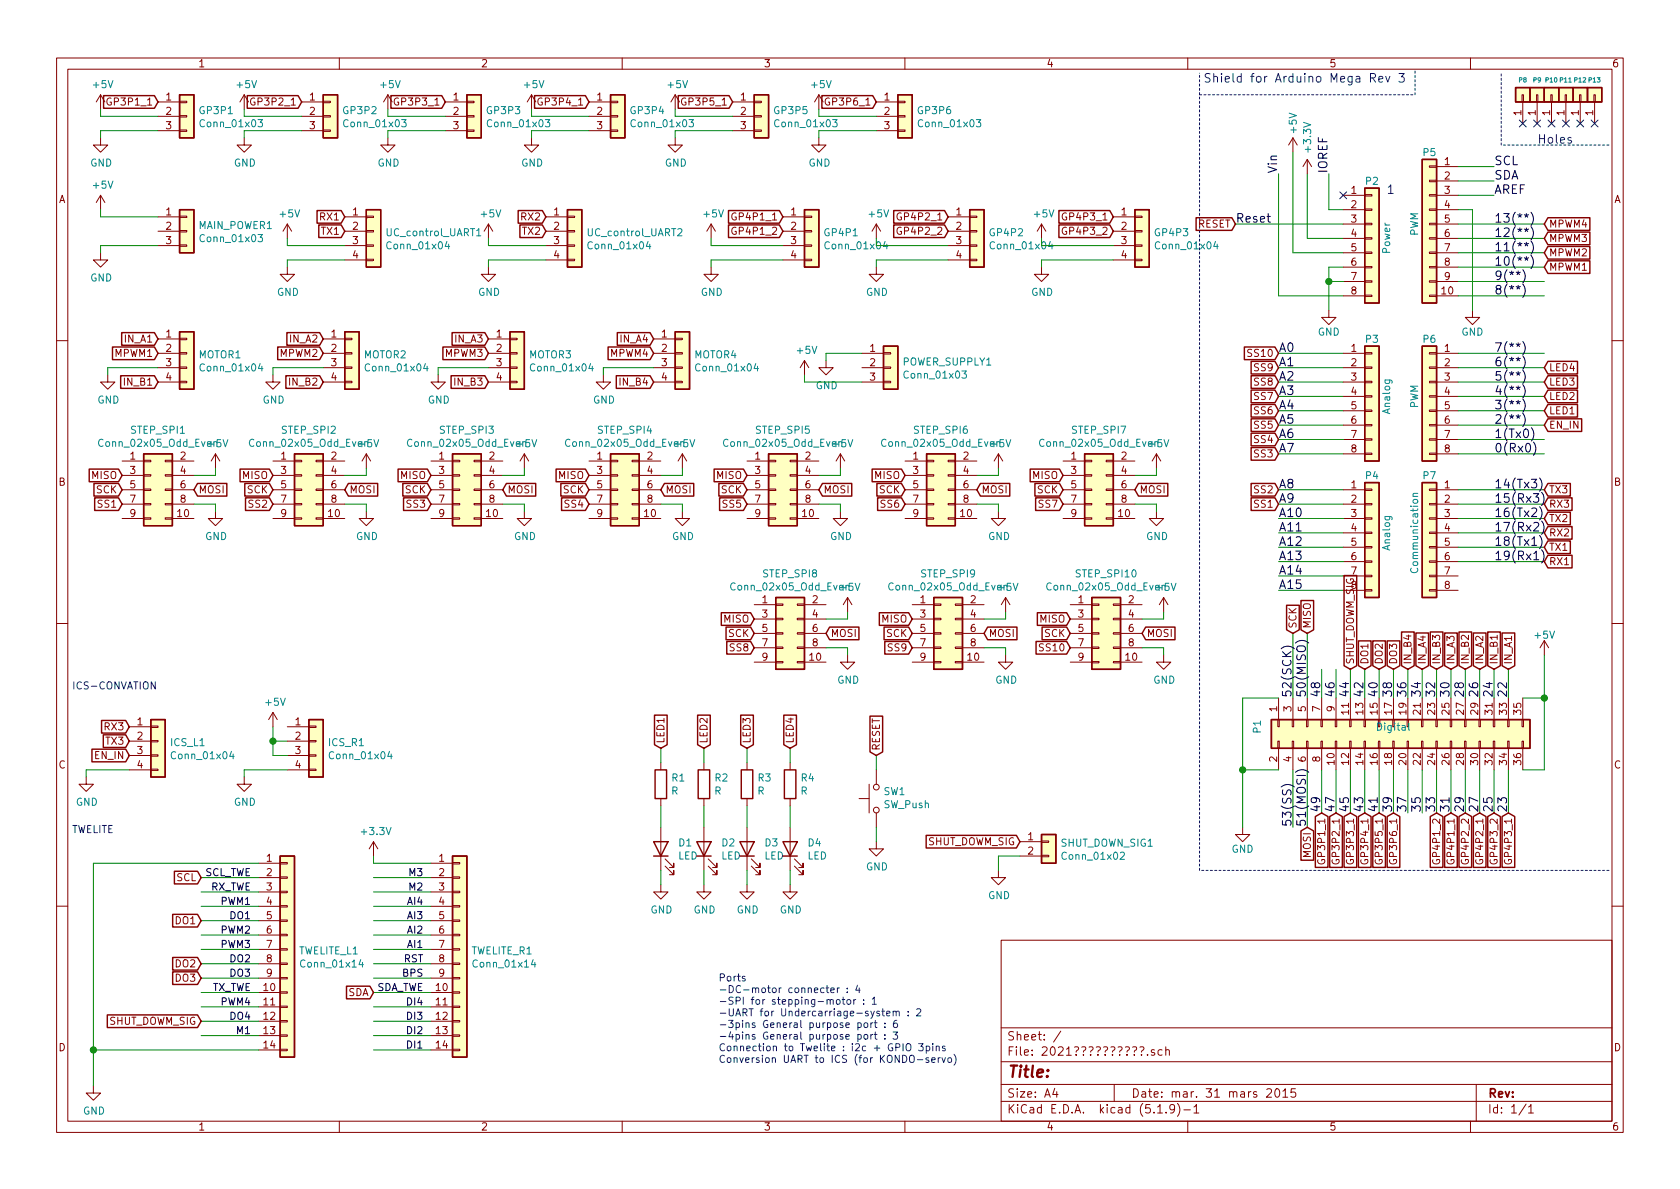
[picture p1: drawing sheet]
<svg xmlns="http://www.w3.org/2000/svg" width="297mm" height="210mm" viewBox="0 0 297 210" stroke-linecap="round" stroke-linejoin="round" font-family="sans-serif">
<defs><g id="words">
<text font-size="2.8" fill="#840000" x="178" y="190.5">Title:</text>
<g font-size="2.1" fill="#0000c2">
<text x="212.7" y="14.6">Shield for Arduino Mega Rev 3</text>
<text x="271.8" y="25.4">Holes</text>
<text x="245.1" y="34.3">1</text>
</g>
<g font-size="2.1">
<text x="264.2" y="29.2">SCL</text>
<text x="225.8" y="30.7" transform="rotate(-90 225.8 30.7)">Vin</text>
<text x="234.7" y="30.7" transform="rotate(-90 234.7 30.7)">IOREF</text>
<text x="264.2" y="31.7">SDA</text>
<text x="264.2" y="34.3">AREF</text>
<text x="218.4" y="39.4">Reset</text>
<text x="264.2" y="39.4">13(**)</text>
<text x="264.2" y="41.9">12(**)</text>
<text x="264.2" y="44.4">11(**)</text>
<text x="264.2" y="47">10(**)</text>
<text x="264.2" y="49.5">9(**)</text>
<text x="264.2" y="52.1">8(**)</text>
<text x="226.1" y="62.2">A0</text>
<text x="226.1" y="64.8">A1</text>
<text x="264.2" y="62.2">7(**)</text>
<text x="264.2" y="64.8">6(**)</text>
<text x="226.1" y="67.3">A2</text>
<text x="226.1" y="69.8">A3</text>
<text x="264.2" y="67.3">5(**)</text>
<text x="264.2" y="69.8">4(**)</text>
<text x="226.1" y="74.9">A5</text>
<text x="226.1" y="72.4">A4</text>
<text x="226.1" y="77.5">A6</text>
<text x="264.2" y="72.4">3(**)</text>
<text x="264.2" y="74.9">2(**)</text>
<text x="264.2" y="77.5">1(Tx0)</text>
<text x="226.1" y="80">A7</text>
<text x="264.2" y="80">0(Rx0)</text>
<text x="226.1" y="88.9">A9</text>
<text x="226.1" y="86.4">A8</text>
<text x="264.2" y="88.9">15(Rx3)</text>
<text x="264.2" y="86.4">14(Tx3)</text>
<text x="226.1" y="94">A11</text>
<text x="226.1" y="91.4">A10</text>
<text x="264.2" y="94">17(Rx2)</text>
<text x="264.2" y="91.4">16(Tx2)</text>
<text x="226.1" y="101.6">A14</text>
<text x="226.1" y="99.1">A13</text>
<text x="226.1" y="96.5">A12</text>
<text x="264.2" y="99.1">19(Rx1)</text>
<text x="264.2" y="96.5">18(Tx1)</text>
<text x="226.1" y="104.1">A15</text>
<text x="228.3" y="123.4" transform="rotate(-90 228.3 123.4)">52(SCK)</text>
<text x="230.9" y="123.4" transform="rotate(-90 230.9 123.4)">50(MISO)</text>
<text x="233.4" y="123.4" transform="rotate(-90 233.4 123.4)">48</text>
<text x="236" y="123.4" transform="rotate(-90 236 123.4)">46</text>
<text x="238.5" y="123.4" transform="rotate(-90 238.5 123.4)">44</text>
<text x="241" y="123.4" transform="rotate(-90 241 123.4)">42</text>
<text x="243.6" y="123.4" transform="rotate(-90 243.6 123.4)">40</text>
<text x="246.1" y="123.4" transform="rotate(-90 246.1 123.4)">38</text>
<text x="248.7" y="123.4" transform="rotate(-90 248.7 123.4)">36</text>
<text x="251.2" y="123.4" transform="rotate(-90 251.2 123.4)">34</text>
<text x="253.7" y="123.4" transform="rotate(-90 253.7 123.4)">32</text>
<text x="256.3" y="123.4" transform="rotate(-90 256.3 123.4)">30</text>
<text x="258.8" y="123.4" transform="rotate(-90 258.8 123.4)">28</text>
<text x="261.4" y="123.4" transform="rotate(-90 261.4 123.4)">26</text>
<text x="263.9" y="123.4" transform="rotate(-90 263.9 123.4)">24</text>
<text x="266.4" y="123.4" transform="rotate(-90 266.4 123.4)">22</text>
<text x="233.4" y="143.8" transform="rotate(-90 233.4 143.8)">49</text>
<text x="236" y="143.8" transform="rotate(-90 236 143.8)">47</text>
<text x="238.5" y="143.8" transform="rotate(-90 238.5 143.8)">45</text>
<text x="241" y="143.8" transform="rotate(-90 241 143.8)">43</text>
<text x="243.6" y="143.8" transform="rotate(-90 243.6 143.8)">41</text>
<text x="246.1" y="143.8" transform="rotate(-90 246.1 143.8)">39</text>
<text x="248.7" y="143.8" transform="rotate(-90 248.7 143.8)">37</text>
<text x="251.2" y="143.8" transform="rotate(-90 251.2 143.8)">35</text>
<text x="253.7" y="143.8" transform="rotate(-90 253.7 143.8)">33</text>
<text x="256.3" y="143.8" transform="rotate(-90 256.3 143.8)">31</text>
<text x="258.8" y="143.8" transform="rotate(-90 258.8 143.8)">29</text>
<text x="261.4" y="143.8" transform="rotate(-90 261.4 143.8)">27</text>
<text x="263.9" y="143.8" transform="rotate(-90 263.9 143.8)">25</text>
<text x="266.4" y="143.8" transform="rotate(-90 266.4 143.8)">23</text>
<text x="228.3" y="146.3" transform="rotate(-90 228.3 146.3)">53(SS)</text>
<text x="230.9" y="146.3" transform="rotate(-90 230.9 146.3)">51(MOSI)</text>
</g>
<g font-size="2.1" fill="#840000">
<text x="178" y="184">Sheet: /</text>
<text x="178" y="186.7">File: 2021.sch</text>
<text x="178" y="196.9">KiCad E.D.A. kicad (5.1.9)-1</text>
<text x="178" y="194.1">Size: A4</text>
<text x="200" y="194.1">Date: mar. 31 mars 2015</text>
<text x="263" y="194.1">Rev:</text>
<text x="263" y="196.9">Id: 1/1</text>
</g>
<g font-size="1.8" fill="#840000">
<text x="35" y="11.9">1</text>
<text x="85" y="11.9">2</text>
<text x="135" y="11.9">3</text>
<text x="185" y="11.9">4</text>
<text x="235" y="11.9">5</text>
<text x="285" y="11.9">6</text>
<text x="29.4" y="17.8">1</text>
<text x="54.8" y="17.8">1</text>
<text x="80.2" y="17.8">1</text>
<text x="105.6" y="17.8">1</text>
<text x="131" y="17.8">1</text>
<text x="156.4" y="17.8">1</text>
<text x="19.5" y="18.7">GP3P1_1</text>
<text x="29.4" y="20.3">2</text>
<text x="29.4" y="22.9">3</text>
<text x="44.9" y="18.7">GP3P2_1</text>
<text x="54.8" y="20.3">2</text>
<text x="54.8" y="22.9">3</text>
<text x="70.3" y="18.7">GP3P3_1</text>
<text x="80.2" y="20.3">2</text>
<text x="80.2" y="22.9">3</text>
<text x="95.7" y="18.7">GP3P4_1</text>
<text x="105.6" y="20.3">2</text>
<text x="105.6" y="22.9">3</text>
<text x="121.1" y="18.7">GP3P5_1</text>
<text x="131" y="20.3">2</text>
<text x="131" y="22.9">3</text>
<text x="146.5" y="18.7">GP3P6_1</text>
<text x="156.4" y="20.3">2</text>
<text x="156.4" y="22.9">3</text>
<text x="269" y="20.4" transform="rotate(-90 269 20.4)">1</text>
<text x="271.5" y="20.4" transform="rotate(-90 271.5 20.4)">1</text>
<text x="274.1" y="20.4" transform="rotate(-90 274.1 20.4)">1</text>
<text x="276.6" y="20.4" transform="rotate(-90 276.6 20.4)">1</text>
<text x="279.1" y="20.4" transform="rotate(-90 279.1 20.4)">1</text>
<text x="281.7" y="20.4" transform="rotate(-90 281.7 20.4)">1</text>
<text x="255.4" y="29.2">1</text>
<text x="10.4" y="35.9">A</text>
<text x="238.9" y="34.3">1</text>
<text x="255.4" y="31.7">2</text>
<text x="255.4" y="34.3">3</text>
<text x="285.4" y="35.9">A</text>
<text x="29.4" y="38.1">1</text>
<text x="29.4" y="40.6">2</text>
<text x="56.7" y="39">RX1</text>
<text x="56.9" y="41.5">TX1</text>
<text x="62.4" y="38.1">1</text>
<text x="62.4" y="40.6">2</text>
<text x="92.3" y="39">RX2</text>
<text x="92.5" y="41.5">TX2</text>
<text x="97.9" y="38.1">1</text>
<text x="97.9" y="40.6">2</text>
<text x="130" y="39">GP4P1_1</text>
<text x="130" y="41.5">GP4P1_2</text>
<text x="139.9" y="38.1">1</text>
<text x="139.9" y="40.6">2</text>
<text x="159.2" y="39">GP4P2_1</text>
<text x="159.2" y="41.5">GP4P2_2</text>
<text x="169.1" y="38.1">1</text>
<text x="169.1" y="40.6">2</text>
<text x="188.4" y="41.5">GP4P3_2</text>
<text x="188.4" y="39">GP4P3_1</text>
<text x="198.3" y="38.1">1</text>
<text x="198.3" y="40.6">2</text>
<text x="211.8" y="40.3">RESET</text>
<text x="238.9" y="36.8">2</text>
<text x="238.9" y="39.4">3</text>
<text x="238.9" y="41.9">4</text>
<text x="255.4" y="36.8">4</text>
<text x="255.4" y="39.4">5</text>
<text x="255.4" y="41.9">6</text>
<text x="273.8" y="40.3">MPWM4</text>
<text x="29.4" y="43.2">3</text>
<text x="62.4" y="43.2">3</text>
<text x="62.4" y="45.7">4</text>
<text x="97.9" y="43.2">3</text>
<text x="97.9" y="45.7">4</text>
<text x="139.9" y="43.2">3</text>
<text x="139.9" y="45.7">4</text>
<text x="169.1" y="43.2">3</text>
<text x="169.1" y="45.7">4</text>
<text x="198.3" y="43.2">3</text>
<text x="198.3" y="45.7">4</text>
<text x="238.9" y="44.4">5</text>
<text x="238.9" y="47">6</text>
<text x="255.4" y="44.4">7</text>
<text x="255.4" y="47">8</text>
<text x="273.8" y="47.9">MPWM1</text>
<text x="273.8" y="45.3">MPWM2</text>
<text x="273.8" y="42.8">MPWM3</text>
<text x="238.9" y="49.5">7</text>
<text x="238.9" y="52.1">8</text>
<text x="254.9" y="52.1">10</text>
<text x="255.4" y="49.5">9</text>
<text x="29.4" y="59.7">1</text>
<text x="58.6" y="59.7">1</text>
<text x="87.8" y="59.7">1</text>
<text x="117" y="59.7">1</text>
<text x="20.4" y="63.1">MPWM1</text>
<text x="22.1" y="60.6">IN_A1</text>
<text x="29.4" y="62.2">2</text>
<text x="29.4" y="64.8">3</text>
<text x="49.6" y="63.1">MPWM2</text>
<text x="51.4" y="60.6">IN_A2</text>
<text x="58.6" y="62.2">2</text>
<text x="58.6" y="64.8">3</text>
<text x="78.8" y="63.1">MPWM3</text>
<text x="80.6" y="60.6">IN_A3</text>
<text x="87.8" y="62.2">2</text>
<text x="87.8" y="64.8">3</text>
<text x="108" y="63.1">MPWM4</text>
<text x="109.8" y="60.6">IN_A4</text>
<text x="117" y="62.2">2</text>
<text x="117" y="64.8">3</text>
<text x="153.8" y="62.2">1</text>
<text x="153.8" y="64.8">2</text>
<text x="221" y="63.1">SS10</text>
<text x="221.9" y="65.7">SS9</text>
<text x="238.9" y="62.2">1</text>
<text x="238.9" y="64.8">2</text>
<text x="255.4" y="62.2">1</text>
<text x="255.4" y="64.8">2</text>
<text x="273.8" y="65.7">LED4</text>
<text x="22.1" y="68.2">IN_B1</text>
<text x="29.4" y="67.3">4</text>
<text x="51.4" y="68.2">IN_B2</text>
<text x="58.6" y="67.3">4</text>
<text x="80.6" y="68.2">IN_B3</text>
<text x="87.8" y="67.3">4</text>
<text x="109.8" y="68.2">IN_B4</text>
<text x="117" y="67.3">4</text>
<text x="153.8" y="67.3">3</text>
<text x="221.9" y="70.7">SS7</text>
<text x="221.9" y="68.2">SS8</text>
<text x="238.9" y="67.3">3</text>
<text x="238.9" y="69.8">4</text>
<text x="255.4" y="67.3">3</text>
<text x="255.4" y="69.8">4</text>
<text x="273.8" y="70.7">LED2</text>
<text x="273.8" y="68.2">LED3</text>
<text x="221.9" y="75.8">SS5</text>
<text x="221.9" y="73.3">SS6</text>
<text x="238.9" y="72.4">5</text>
<text x="238.9" y="74.9">6</text>
<text x="238.9" y="77.5">7</text>
<text x="255.4" y="72.4">5</text>
<text x="255.4" y="74.9">6</text>
<text x="255.4" y="77.5">7</text>
<text x="273.8" y="75.8">EN_IN</text>
<text x="273.8" y="73.3">LED1</text>
<text x="23" y="81.3">1</text>
<text x="23" y="83.8">3</text>
<text x="31.9" y="81.3">2</text>
<text x="31.9" y="83.8">4</text>
<text x="49.7" y="81.3">1</text>
<text x="49.7" y="83.8">3</text>
<text x="58.6" y="81.3">2</text>
<text x="58.6" y="83.8">4</text>
<text x="77.6" y="81.3">1</text>
<text x="77.6" y="83.8">3</text>
<text x="86.5" y="81.3">2</text>
<text x="86.5" y="83.8">4</text>
<text x="105.6" y="81.3">1</text>
<text x="105.6" y="83.8">3</text>
<text x="114.5" y="81.3">2</text>
<text x="114.5" y="83.8">4</text>
<text x="133.5" y="81.3">1</text>
<text x="133.5" y="83.8">3</text>
<text x="142.4" y="81.3">2</text>
<text x="142.4" y="83.8">4</text>
<text x="161.4" y="81.3">1</text>
<text x="161.4" y="83.8">3</text>
<text x="170.3" y="81.3">2</text>
<text x="170.3" y="83.8">4</text>
<text x="189.4" y="81.3">1</text>
<text x="189.4" y="83.8">3</text>
<text x="198.3" y="81.3">2</text>
<text x="198.3" y="83.8">4</text>
<text x="221.9" y="80.9">SS3</text>
<text x="221.9" y="78.4">SS4</text>
<text x="238.9" y="80">8</text>
<text x="255.4" y="80">8</text>
<text x="10.4" y="85.9">B</text>
<text x="16.3" y="84.7">MISO</text>
<text x="17.1" y="87.2">SCK</text>
<text x="17.4" y="89.8">SS1</text>
<text x="23" y="86.4">5</text>
<text x="23" y="88.9">7</text>
<text x="31.9" y="86.4">6</text>
<text x="31.9" y="88.9">8</text>
<text x="35.1" y="87.2">MOSI</text>
<text x="43" y="84.7">MISO</text>
<text x="43.7" y="87.2">SCK</text>
<text x="44.1" y="89.8">SS2</text>
<text x="49.7" y="86.4">5</text>
<text x="49.7" y="88.9">7</text>
<text x="58.6" y="86.4">6</text>
<text x="58.6" y="88.9">8</text>
<text x="61.7" y="87.2">MOSI</text>
<text x="70.9" y="84.7">MISO</text>
<text x="71.7" y="87.2">SCK</text>
<text x="72.1" y="89.8">SS3</text>
<text x="77.6" y="86.4">5</text>
<text x="77.6" y="88.9">7</text>
<text x="86.5" y="86.4">6</text>
<text x="86.5" y="88.9">8</text>
<text x="89.7" y="87.2">MOSI</text>
<text x="98.8" y="84.7">MISO</text>
<text x="99.6" y="87.2">SCK</text>
<text x="100" y="89.8">SS4</text>
<text x="105.6" y="86.4">5</text>
<text x="105.6" y="88.9">7</text>
<text x="114.5" y="86.4">6</text>
<text x="114.5" y="88.9">8</text>
<text x="117.6" y="87.2">MOSI</text>
<text x="126.8" y="84.7">MISO</text>
<text x="127.6" y="87.2">SCK</text>
<text x="127.9" y="89.8">SS5</text>
<text x="133.5" y="86.4">5</text>
<text x="133.5" y="88.9">7</text>
<text x="142.4" y="86.4">6</text>
<text x="142.4" y="88.9">8</text>
<text x="145.6" y="87.2">MOSI</text>
<text x="154.7" y="84.7">MISO</text>
<text x="155.5" y="87.2">SCK</text>
<text x="155.9" y="89.8">SS6</text>
<text x="161.4" y="86.4">5</text>
<text x="161.4" y="88.9">7</text>
<text x="170.3" y="86.4">6</text>
<text x="170.3" y="88.9">8</text>
<text x="173.5" y="87.2">MOSI</text>
<text x="182.7" y="84.7">MISO</text>
<text x="183.4" y="87.2">SCK</text>
<text x="183.8" y="89.8">SS7</text>
<text x="189.4" y="86.4">5</text>
<text x="189.4" y="88.9">7</text>
<text x="198.3" y="86.4">6</text>
<text x="198.3" y="88.9">8</text>
<text x="201.4" y="87.2">MOSI</text>
<text x="221.9" y="89.8">SS1</text>
<text x="221.9" y="87.2">SS2</text>
<text x="238.9" y="86.4">1</text>
<text x="238.9" y="88.9">2</text>
<text x="255.4" y="86.4">1</text>
<text x="255.4" y="88.9">2</text>
<text x="273.8" y="87.2">TX3</text>
<text x="273.8" y="89.8">RX3</text>
<text x="285.4" y="85.9">B</text>
<text x="23" y="91.4">9</text>
<text x="31.4" y="91.4">10</text>
<text x="49.7" y="91.4">9</text>
<text x="58.1" y="91.4">10</text>
<text x="77.6" y="91.4">9</text>
<text x="86" y="91.4">10</text>
<text x="105.6" y="91.4">9</text>
<text x="114" y="91.4">10</text>
<text x="133.5" y="91.4">9</text>
<text x="141.9" y="91.4">10</text>
<text x="161.4" y="91.4">9</text>
<text x="169.8" y="91.4">10</text>
<text x="189.4" y="91.4">9</text>
<text x="197.8" y="91.4">10</text>
<text x="238.9" y="91.4">3</text>
<text x="238.9" y="94">4</text>
<text x="255.4" y="91.4">3</text>
<text x="255.4" y="94">4</text>
<text x="273.8" y="92.3">TX2</text>
<text x="273.8" y="94.9">RX2</text>
<text x="238.9" y="96.5">5</text>
<text x="238.9" y="99.1">6</text>
<text x="238.9" y="101.6">7</text>
<text x="255.4" y="96.5">5</text>
<text x="255.4" y="99.1">6</text>
<text x="255.4" y="101.6">7</text>
<text x="273.8" y="97.4">TX1</text>
<text x="273.8" y="99.9">RX1</text>
<text x="134.8" y="106.7">1</text>
<text x="143.7" y="106.7">2</text>
<text x="162.7" y="106.7">1</text>
<text x="171.6" y="106.7">2</text>
<text x="190.7" y="106.7">1</text>
<text x="199.5" y="106.7">2</text>
<text x="238.9" y="104.1">8</text>
<text x="255.4" y="104.1">8</text>
<text x="128" y="110.1">MISO</text>
<text x="128.8" y="112.6">SCK</text>
<text x="134.8" y="109.2">3</text>
<text x="134.8" y="111.8">5</text>
<text x="143.7" y="109.2">4</text>
<text x="143.7" y="111.8">6</text>
<text x="146.8" y="112.6">MOSI</text>
<text x="156" y="110.1">MISO</text>
<text x="156.8" y="112.6">SCK</text>
<text x="162.7" y="109.2">3</text>
<text x="162.7" y="111.8">5</text>
<text x="171.6" y="109.2">4</text>
<text x="171.6" y="111.8">6</text>
<text x="174.8" y="112.6">MOSI</text>
<text x="183.9" y="110.1">MISO</text>
<text x="184.7" y="112.6">SCK</text>
<text x="190.7" y="109.2">3</text>
<text x="190.7" y="111.8">5</text>
<text x="199.5" y="109.2">4</text>
<text x="199.5" y="111.8">6</text>
<text x="202.7" y="112.6">MOSI</text>
<text x="229.2" y="111.2" transform="rotate(-90 229.2 111.2)">SCK</text>
<text x="231.8" y="111.2" transform="rotate(-90 231.8 111.2)">MISO</text>
<text x="129.2" y="115.2">SS8</text>
<text x="134.8" y="114.3">7</text>
<text x="134.8" y="116.8">9</text>
<text x="143.2" y="116.8">10</text>
<text x="143.7" y="114.3">8</text>
<text x="157.1" y="115.2">SS9</text>
<text x="162.7" y="114.3">7</text>
<text x="162.7" y="116.8">9</text>
<text x="171.1" y="116.8">10</text>
<text x="171.6" y="114.3">8</text>
<text x="184.1" y="115.2">SS10</text>
<text x="190.7" y="114.3">7</text>
<text x="190.7" y="116.8">9</text>
<text x="199.1" y="116.8">10</text>
<text x="199.5" y="114.3">8</text>
<text x="239.4" y="117.6" transform="rotate(-90 239.4 117.6)">SHUT_DOWM_SIG</text>
<text x="241.9" y="117.6" transform="rotate(-90 241.9 117.6)">DO1</text>
<text x="244.5" y="117.6" transform="rotate(-90 244.5 117.6)">DO2</text>
<text x="247" y="117.6" transform="rotate(-90 247 117.6)">DO3</text>
<text x="249.6" y="117.6" transform="rotate(-90 249.6 117.6)">IN_B4</text>
<text x="252.1" y="117.6" transform="rotate(-90 252.1 117.6)">IN_A4</text>
<text x="254.6" y="117.6" transform="rotate(-90 254.6 117.6)">IN_B3</text>
<text x="257.2" y="117.6" transform="rotate(-90 257.2 117.6)">IN_A3</text>
<text x="259.7" y="117.6" transform="rotate(-90 259.7 117.6)">IN_B2</text>
<text x="262.3" y="117.6" transform="rotate(-90 262.3 117.6)">IN_A2</text>
<text x="264.8" y="117.6" transform="rotate(-90 264.8 117.6)">IN_B1</text>
<text x="267.3" y="117.6" transform="rotate(-90 267.3 117.6)">IN_A1</text>
<text x="225.8" y="125.8" transform="rotate(-90 225.8 125.8)">1</text>
<text x="228.3" y="125.8" transform="rotate(-90 228.3 125.8)">3</text>
<text x="230.9" y="125.8" transform="rotate(-90 230.9 125.8)">5</text>
<text x="233.4" y="125.8" transform="rotate(-90 233.4 125.8)">7</text>
<text x="236" y="125.8" transform="rotate(-90 236 125.8)">9</text>
<text x="18.6" y="129.2">RX3</text>
<text x="18.8" y="131.7">TX3</text>
<text x="24.3" y="128.3">1</text>
<text x="24.3" y="130.8">2</text>
<text x="52.2" y="128.3">1</text>
<text x="52.2" y="130.8">2</text>
<text x="117.5" y="131.5" transform="rotate(-90 117.5 131.5)">LED1</text>
<text x="125.1" y="131.5" transform="rotate(-90 125.1 131.5)">LED2</text>
<text x="132.7" y="131.5" transform="rotate(-90 132.7 131.5)">LED3</text>
<text x="140.3" y="131.5" transform="rotate(-90 140.3 131.5)">LED4</text>
<text x="238.5" y="126.3" transform="rotate(-90 238.5 126.3)">11</text>
<text x="241" y="126.3" transform="rotate(-90 241 126.3)">13</text>
<text x="243.6" y="126.3" transform="rotate(-90 243.6 126.3)">15</text>
<text x="246.1" y="126.3" transform="rotate(-90 246.1 126.3)">17</text>
<text x="248.7" y="126.3" transform="rotate(-90 248.7 126.3)">19</text>
<text x="251.2" y="126.3" transform="rotate(-90 251.2 126.3)">21</text>
<text x="253.7" y="126.3" transform="rotate(-90 253.7 126.3)">23</text>
<text x="256.3" y="126.3" transform="rotate(-90 256.3 126.3)">25</text>
<text x="258.8" y="126.3" transform="rotate(-90 258.8 126.3)">27</text>
<text x="261.4" y="126.3" transform="rotate(-90 261.4 126.3)">29</text>
<text x="263.9" y="126.3" transform="rotate(-90 263.9 126.3)">31</text>
<text x="266.4" y="126.3" transform="rotate(-90 266.4 126.3)">33</text>
<text x="269" y="126.3" transform="rotate(-90 269 126.3)">35</text>
<text x="10.4" y="135.9">C</text>
<text x="16.9" y="134.2">EN_IN</text>
<text x="24.3" y="133.3">3</text>
<text x="24.3" y="135.9">4</text>
<text x="52.2" y="133.3">3</text>
<text x="52.2" y="135.9">4</text>
<text x="155.6" y="132.8" transform="rotate(-90 155.6 132.8)">RESET</text>
<text x="225.8" y="134.7" transform="rotate(-90 225.8 134.7)">2</text>
<text x="228.3" y="134.7" transform="rotate(-90 228.3 134.7)">4</text>
<text x="230.9" y="134.7" transform="rotate(-90 230.9 134.7)">6</text>
<text x="233.4" y="134.7" transform="rotate(-90 233.4 134.7)">8</text>
<text x="236" y="135.2" transform="rotate(-90 236 135.2)">10</text>
<text x="238.5" y="135.2" transform="rotate(-90 238.5 135.2)">12</text>
<text x="241" y="135.2" transform="rotate(-90 241 135.2)">14</text>
<text x="243.6" y="135.2" transform="rotate(-90 243.6 135.2)">16</text>
<text x="246.1" y="135.2" transform="rotate(-90 246.1 135.2)">18</text>
<text x="248.7" y="135.2" transform="rotate(-90 248.7 135.2)">20</text>
<text x="251.2" y="135.2" transform="rotate(-90 251.2 135.2)">22</text>
<text x="253.7" y="135.2" transform="rotate(-90 253.7 135.2)">24</text>
<text x="256.3" y="135.2" transform="rotate(-90 256.3 135.2)">26</text>
<text x="258.8" y="135.2" transform="rotate(-90 258.8 135.2)">28</text>
<text x="261.4" y="135.2" transform="rotate(-90 261.4 135.2)">30</text>
<text x="263.9" y="135.2" transform="rotate(-90 263.9 135.2)">32</text>
<text x="266.4" y="135.2" transform="rotate(-90 266.4 135.2)">34</text>
<text x="269" y="135.2" transform="rotate(-90 269 135.2)">36</text>
<text x="285.4" y="135.9">C</text>
<text x="163.9" y="149.5">SHUT_DOWM_SIG</text>
<text x="181.8" y="148.6">1</text>
<text x="31.2" y="155.8">SCL</text>
<text x="47.1" y="152.4">1</text>
<text x="47.1" y="154.9">2</text>
<text x="77.6" y="152.4">1</text>
<text x="77.6" y="154.9">2</text>
<text x="181.8" y="151.1">2</text>
<text x="231.8" y="151.6" transform="rotate(-90 231.8 151.6)">MOSI</text>
<text x="234.3" y="152.2" transform="rotate(-90 234.3 152.2)">GP3P1_1</text>
<text x="236.9" y="152.2" transform="rotate(-90 236.9 152.2)">GP3P2_1</text>
<text x="239.4" y="152.2" transform="rotate(-90 239.4 152.2)">GP3P3_1</text>
<text x="241.9" y="152.2" transform="rotate(-90 241.9 152.2)">GP3P4_1</text>
<text x="244.5" y="152.2" transform="rotate(-90 244.5 152.2)">GP3P5_1</text>
<text x="247" y="152.2" transform="rotate(-90 247 152.2)">GP3P6_1</text>
<text x="254.6" y="152.2" transform="rotate(-90 254.6 152.2)">GP4P1_2</text>
<text x="257.2" y="152.2" transform="rotate(-90 257.2 152.2)">GP4P1_1</text>
<text x="259.7" y="152.2" transform="rotate(-90 259.7 152.2)">GP4P2_2</text>
<text x="262.3" y="152.2" transform="rotate(-90 262.3 152.2)">GP4P2_1</text>
<text x="264.8" y="152.2" transform="rotate(-90 264.8 152.2)">GP4P3_2</text>
<text x="267.3" y="152.2" transform="rotate(-90 267.3 152.2)">GP4P3_1</text>
<text x="47.1" y="157.5">3</text>
<text x="47.1" y="160">4</text>
<text x="77.6" y="157.5">3</text>
<text x="77.6" y="160">4</text>
<text x="31.1" y="163.4">DO1</text>
<text x="47.1" y="162.6">5</text>
<text x="47.1" y="165.1">6</text>
<text x="47.1" y="167.6">7</text>
<text x="77.6" y="162.6">5</text>
<text x="77.6" y="165.1">6</text>
<text x="77.6" y="167.6">7</text>
<text x="31.1" y="171.1">DO2</text>
<text x="31.1" y="173.6">DO3</text>
<text x="47.1" y="170.2">8</text>
<text x="47.1" y="172.7">9</text>
<text x="77.6" y="170.2">8</text>
<text x="77.6" y="172.7">9</text>
<text x="46.7" y="175.3">10</text>
<text x="46.7" y="177.8">11</text>
<text x="61.5" y="176.1">SDA</text>
<text x="77.1" y="175.3">10</text>
<text x="77.1" y="177.8">11</text>
<text x="10.4" y="185.9">D</text>
<text x="19.2" y="181.2">SHUT_DOWM_SIG</text>
<text x="46.7" y="180.3">12</text>
<text x="46.7" y="182.9">13</text>
<text x="46.7" y="185.4">14</text>
<text x="77.1" y="180.3">12</text>
<text x="77.1" y="182.9">13</text>
<text x="77.1" y="185.4">14</text>
<text x="285.4" y="185.9">D</text>
<text x="35" y="199.9">1</text>
<text x="85" y="199.9">2</text>
<text x="135" y="199.9">3</text>
<text x="185" y="199.9">4</text>
<text x="235" y="199.9">5</text>
<text x="285" y="199.9">6</text>
</g>
<g font-size="1.8" fill="#008484">
<text x="16.6" y="15.6">+5V</text>
<text x="42" y="15.6">+5V</text>
<text x="67.4" y="15.6">+5V</text>
<text x="92.8" y="15.6">+5V</text>
<text x="118.2" y="15.6">+5V</text>
<text x="143.6" y="15.6">+5V</text>
<text x="35.4" y="20.2">GP3P1</text>
<text x="35.7" y="22.5">Conn_01x03</text>
<text x="60.8" y="20.2">GP3P2</text>
<text x="61.1" y="22.5">Conn_01x03</text>
<text x="86.2" y="20.2">GP3P3</text>
<text x="86.5" y="22.5">Conn_01x03</text>
<text x="111.6" y="20.2">GP3P4</text>
<text x="111.9" y="22.5">Conn_01x03</text>
<text x="137" y="20.2">GP3P5</text>
<text x="137.3" y="22.5">Conn_01x03</text>
<text x="162.4" y="20.2">GP3P6</text>
<text x="162.7" y="22.5">Conn_01x03</text>
<text x="229.3" y="23.4" transform="rotate(-90 229.3 23.4)">+5V</text>
<text x="16" y="29.5">GND</text>
<text x="41.4" y="29.5">GND</text>
<text x="66.8" y="29.5">GND</text>
<text x="92.2" y="29.5">GND</text>
<text x="117.6" y="29.5">GND</text>
<text x="143" y="29.5">GND</text>
<text x="231.8" y="26.7" transform="rotate(-90 231.8 26.7)">+3.3V</text>
<text x="251.7" y="27.6">P5</text>
<text x="16.6" y="33.4">+5V</text>
<text x="241.5" y="32.7">P2</text>
<text x="35.1" y="40.5">MAIN_POWER1</text>
<text x="49.6" y="38.4">+5V</text>
<text x="68.5" y="41.8">UC_control_UART1</text>
<text x="85.1" y="38.4">+5V</text>
<text x="104.1" y="41.8">UC_control_UART2</text>
<text x="124.5" y="38.4">+5V</text>
<text x="145.9" y="41.8">GP4P1</text>
<text x="153.7" y="38.4">+5V</text>
<text x="175.1" y="41.8">GP4P2</text>
<text x="182.9" y="38.4">+5V</text>
<text x="204.3" y="41.8">GP4P3</text>
<text x="250.7" y="41.8" transform="rotate(-90 250.7 41.8)">PWM</text>
<text x="35.7" y="42.8">Conn_01x03</text>
<text x="68.7" y="44.1">Conn_01x04</text>
<text x="104.3" y="44.1">Conn_01x04</text>
<text x="146.2" y="44.1">Conn_01x04</text>
<text x="175.4" y="44.1">Conn_01x04</text>
<text x="204.6" y="44.1">Conn_01x04</text>
<text x="245.8" y="44.8" transform="rotate(-90 245.8 44.8)">Power</text>
<text x="16" y="49.8">GND</text>
<text x="49" y="52.3">GND</text>
<text x="84.5" y="52.3">GND</text>
<text x="123.9" y="52.3">GND</text>
<text x="153.1" y="52.3">GND</text>
<text x="182.3" y="52.3">GND</text>
<text x="233" y="59.4">GND</text>
<text x="258.4" y="59.4">GND</text>
<text x="35.1" y="63.4">MOTOR1</text>
<text x="35.7" y="65.7">Conn_01x04</text>
<text x="64.3" y="63.4">MOTOR2</text>
<text x="64.9" y="65.7">Conn_01x04</text>
<text x="93.5" y="63.4">MOTOR3</text>
<text x="94.1" y="65.7">Conn_01x04</text>
<text x="122.8" y="63.4">MOTOR4</text>
<text x="123.3" y="65.7">Conn_01x04</text>
<text x="141" y="62.6">+5V</text>
<text x="159.7" y="64.6">POWER_SUPPLY1</text>
<text x="241.5" y="60.6">P3</text>
<text x="251.7" y="60.6">P6</text>
<text x="17.2" y="71.4">GND</text>
<text x="46.4" y="71.4">GND</text>
<text x="75.6" y="71.4">GND</text>
<text x="104.9" y="71.4">GND</text>
<text x="144.2" y="68.8">GND</text>
<text x="160.1" y="66.9">Conn_01x03</text>
<text x="23.2" y="76.7">STEP_SPI1</text>
<text x="49.9" y="76.7">STEP_SPI2</text>
<text x="77.8" y="76.7">STEP_SPI3</text>
<text x="105.8" y="76.7">STEP_SPI4</text>
<text x="133.7" y="76.7">STEP_SPI5</text>
<text x="161.6" y="76.7">STEP_SPI6</text>
<text x="189.6" y="76.7">STEP_SPI7</text>
<text x="245.8" y="73.1" transform="rotate(-90 245.8 73.1)">Analog</text>
<text x="250.7" y="72.3" transform="rotate(-90 250.7 72.3)">PWM</text>
<text x="17.9" y="79">Conn_02x05_Odd_Even+5V</text>
<text x="44.6" y="79">Conn_02x05_Odd_Even+5V</text>
<text x="72.5" y="79">Conn_02x05_Odd_Even+5V</text>
<text x="100.4" y="79">Conn_02x05_Odd_Even+5V</text>
<text x="128.4" y="79">Conn_02x05_Odd_Even+5V</text>
<text x="156.3" y="79">Conn_02x05_Odd_Even+5V</text>
<text x="184.3" y="79">Conn_02x05_Odd_Even+5V</text>
<text x="241.5" y="84.8">P4</text>
<text x="251.7" y="84.8">P7</text>
<text x="36.3" y="95.5">GND</text>
<text x="62.9" y="95.5">GND</text>
<text x="90.9" y="95.5">GND</text>
<text x="118.8" y="95.5">GND</text>
<text x="146.8" y="95.5">GND</text>
<text x="174.7" y="95.5">GND</text>
<text x="202.6" y="95.5">GND</text>
<text x="245.8" y="97.2" transform="rotate(-90 245.8 97.2)">Analog</text>
<text x="250.7" y="100.9" transform="rotate(-90 250.7 100.9)">Communication</text>
<text x="129.6" y="104.4">Conn_02x05_Odd_Even+5V</text>
<text x="135" y="102.1">STEP_SPI8</text>
<text x="157.6" y="104.4">Conn_02x05_Odd_Even+5V</text>
<text x="162.9" y="102.1">STEP_SPI9</text>
<text x="185.5" y="104.4">Conn_02x05_Odd_Even+5V</text>
<text x="190.4" y="102.1">STEP_SPI10</text>
<text x="271.4" y="112.9">+5V</text>
<text x="47" y="124.8">+5V</text>
<text x="148" y="120.9">GND</text>
<text x="176" y="120.9">GND</text>
<text x="203.9" y="120.9">GND</text>
<text x="30.2" y="131.9">ICS_L1</text>
<text x="58.1" y="131.9">ICS_R1</text>
<text x="222.9" y="129.6" transform="rotate(-90 222.9 129.6)">P1</text>
<text x="243.7" y="129.2">Digital</text>
<text x="30.6" y="134.3">Conn_01x04</text>
<text x="58.5" y="134.3">Conn_01x04</text>
<text x="13.4" y="142.5">GND</text>
<text x="41.4" y="142.5">GND</text>
<text x="118.7" y="140.5">R</text>
<text x="118.8" y="138.2">R1</text>
<text x="126.3" y="140.5">R</text>
<text x="126.4" y="138.2">R2</text>
<text x="133.9" y="140.5">R</text>
<text x="134.1" y="138.2">R3</text>
<text x="141.6" y="140.5">R</text>
<text x="141.7" y="138.2">R4</text>
<text x="156.3" y="140.6">SW1</text>
<text x="156.3" y="142.9">SW_Push</text>
<text x="64.1" y="147.7">+3.3V</text>
<text x="120" y="149.7">D1</text>
<text x="127.7" y="149.7">D2</text>
<text x="135.3" y="149.7">D3</text>
<text x="142.9" y="149.7">D4</text>
<text x="187.6" y="149.7">SHUT_DOWN_SIG1</text>
<text x="119.9" y="152">LED</text>
<text x="127.5" y="152">LED</text>
<text x="135.1" y="152">LED</text>
<text x="142.7" y="152">LED</text>
<text x="153.1" y="153.9">GND</text>
<text x="188.1" y="152">Conn_01x02</text>
<text x="217.8" y="150.8">GND</text>
<text x="115" y="161.5">GND</text>
<text x="122.6" y="161.5">GND</text>
<text x="130.3" y="161.5">GND</text>
<text x="137.9" y="161.5">GND</text>
<text x="174.7" y="159">GND</text>
<text x="52.8" y="168.8">TWELITE_L1</text>
<text x="53.5" y="171.1">Conn_01x14</text>
<text x="83.3" y="168.8">TWELITE_R1</text>
<text x="83.9" y="171.1">Conn_01x14</text>
<text x="14.7" y="197.1">GND</text>
</g>
<g font-size="1.8" fill="#0000c2">
<text x="12.7" y="121.9">ICS-CONVATION</text>
<text x="12.7" y="147.3">TWELITE</text>
<text x="127" y="173.6">Ports</text>
<text x="127" y="175.6">-DC-motor connecter : 4</text>
<text x="127" y="177.7">-SPI for stepping-motor : 1</text>
<text x="127" y="179.7">-UART for Undercarriage-system : 2</text>
<text x="127" y="181.8">-3pins General purpose port : 6</text>
<text x="127" y="183.8">-4pins General purpose port : 3</text>
<text x="127" y="185.9">Connection to Twelite : i2c + GPIO 3pins</text>
<text x="127" y="188">Conversion UART to ICS (for KONDO-servo)</text>
</g>
<g font-size="1.8">
<text x="36" y="154.9">SCL_TWE</text>
<text x="72.5" y="154.9">M3</text>
<text x="37.1" y="157.5">RX_TWE</text>
<text x="39.1" y="160">PWM1</text>
<text x="72.2" y="160">AI4</text>
<text x="72.5" y="157.5">M2</text>
<text x="39.1" y="165.1">PWM2</text>
<text x="39.1" y="167.6">PWM3</text>
<text x="40.8" y="162.6">DO1</text>
<text x="72.2" y="162.6">AI3</text>
<text x="72.2" y="165.1">AI2</text>
<text x="72.2" y="167.6">AI1</text>
<text x="40.8" y="170.2">DO2</text>
<text x="40.8" y="172.7">DO3</text>
<text x="71.3" y="172.7">BPS</text>
<text x="71.4" y="170.2">RST</text>
<text x="37.3" y="175.3">TX_TWE</text>
<text x="39.1" y="177.8">PWM4</text>
<text x="66.3" y="175.3">SDA_TWE</text>
<text x="72.2" y="177.8">DI4</text>
<text x="40.8" y="180.3">DO4</text>
<text x="42" y="182.9">M1</text>
<text x="72.2" y="185.4">DI1</text>
<text x="72.2" y="180.3">DI3</text>
<text x="72.2" y="182.9">DI2</text>
</g>
<g font-size="1.1" fill="#008484">
<text x="268.6" y="14.5">P8</text>
<text x="271.1" y="14.5">P9</text>
<text x="273.3" y="14.5">P10 P11 P12 P13</text>
</g>
</g></defs>
<g fill="none" stroke="#840000" stroke-width=".18">
<path d="M10 10.3h277v189.9h-277zM12 12.2h273v186.1h-273zM17.8 16.8v2.5M17.8 16.8l-.8 1.2M17.8 16.8l.7 1.2M19.6 17.4a.59 .59 0 0 0-.7 .6 .59 .59 0 0 0 .7 .5l.1-.4h-.2M27.9 18h3.8M31.7 17.9h1.3v.3h-1.3zM43.2 16.8l-.8 1.2M43.2 16.8v2.5M43.2 16.8l.7 1.2M45 17.4a.59 .59 0 0 0-.7 .6 .59 .59 0 0 0 .7 .5l.1-.4h-.2"/>
<path d="M53.3 18h3.8M57.1 17.9h1.3v.3h-1.3zM60 10.3v1.9M68.6 16.8l-.8 1.2M68.6 16.8v2.5M68.6 16.8l.7 1.2M70.4 17.4a.59 .59 0 0 0-.7 .6 .59 .59 0 0 0 .7 .5l.1-.4h-.2M78.7 18h3.8M82.5 17.9h1.3v.3h-1.3zM94 16.8l-.8 1.2M94 16.8v2.5M94 16.8l.7 1.2"/>
<path d="M95.8 17.4a.59 .59 0 0 0-.7 .6 .59 .59 0 0 0 .7 .5l.1-.4h-.2M104.1 18h3.8M107.9 17.9h1.3v.3h-1.3zM110 10.3v1.9M119.4 16.8l-.8 1.2M119.4 16.8v2.5M119.4 16.8l.7 1.2M121.2 17.4a.59 .59 0 0 0-.7 .6 .59 .59 0 0 0 .7 .5l.1-.4h-.2M129.5 18h3.8M133.3 17.9h1.3v.3h-1.3zM144.8 16.8l-.8 1.2M144.8 16.8v2.5"/>
<path d="M144.8 16.8l.7 1.2M146.6 17.4a.59 .59 0 0 0-.7 .6 .59 .59 0 0 0 .7 .5l.1-.4h-.2M154.9 18h3.8M158.7 17.9h1.3v.3h-1.3zM160 10.3v1.9M210 10.3v1.9M260 10.3v1.9M269.1 16.8h.3v1.2h-.3zM269.2 18v3.8M271.7 16.8h.2v1.2h-.2zM271.8 18v3.8M274.2 16.8h.2v1.2h-.2z"/>
<path d="M274.3 18v3.8M276.7 16.8h.3v1.2h-.3zM276.9 18v3.8M279.3 16.8h.2v1.2h-.2zM279.4 18v3.8M281.8 16.8h.3v1.2h-.3zM281.9 18v3.8M17.8 24.4v1.2h1.2l-1.2 1.3-1.3-1.3h1.3M17.8 34.5l-.8 1.3M17.8 34.5v2.6M17.8 34.5l.7 1.3M27.9 38.3h3.8"/>
<path d="M27.9 20.6h3.8M27.9 23.1h3.8M31.7 23h1.3v.2h-1.3zM31.7 20.4h1.3v.3h-1.3zM31.7 38.2h1.3v.3h-1.3zM43.2 24.4v1.2h1.2l-1.2 1.3-1.3-1.3h1.3M50.8 39.6l-.8 1.3M50.8 39.6v2.6M50.8 39.6l.8 1.3M53.3 20.6h3.8M53.3 23.1h3.8M57.1 23h1.3v.2h-1.3z"/>
<path d="M57.1 20.4h1.3v.3h-1.3zM61 38.3h3.8M64.8 38.2h1.2v.3h-1.2zM68.6 24.4v1.2h1.2l-1.2 1.3-1.3-1.3h1.3M78.7 20.6h3.8M78.7 23.1h3.8M82.5 23h1.3v.2h-1.3zM82.5 20.4h1.3v.3h-1.3zM86.4 39.6l-.8 1.3M86.4 39.6v2.6M86.4 39.6l.7 1.3M94 24.4v1.2h1.2l-1.2 1.3-1.3-1.3h1.3"/>
<path d="M96.5 38.3h3.8M100.3 38.2h1.3v.3h-1.3zM104.1 20.6h3.8M104.1 23.1h3.8M107.9 23h1.3v.2h-1.3zM107.9 20.4h1.3v.3h-1.3zM119.4 24.4v1.2h1.2l-1.2 1.3-1.3-1.3h1.3M125.7 39.6l-.7 1.3M125.7 39.6v2.6M125.7 39.6l.8 1.3M129.5 20.6h3.8M129.5 23.1h3.8"/>
<path d="M130.1 37.7a.59 .59 0 0 0-.7 .6 .59 .59 0 0 0 .7 .6l.1-.5h-.3M133.3 23h1.3v.2h-1.3zM133.3 20.4h1.3v.3h-1.3zM138.4 38.3h3.8M142.2 38.2h1.3v.3h-1.3zM144.8 24.4v1.2h1.2l-1.2 1.3-1.3-1.3h1.3M154.9 39.6l-.7 1.3M154.9 39.6v2.6M154.9 39.6l.8 1.3M154.9 20.6h3.8M154.9 23.1h3.8M158.7 23h1.3v.2h-1.3z"/>
<path d="M158.7 20.4h1.3v.3h-1.3zM159.3 37.7a.59 .59 0 0 0-.7 .6 .59 .59 0 0 0 .7 .6l.1-.5h-.2M167.6 38.3h3.8M171.4 38.2h1.3v.3h-1.3zM184.1 39.6l-.7 1.3M184.1 39.6v2.6M184.1 39.6l.8 1.3M188.5 37.7a.59 .59 0 0 0-.7 .6 .59 .59 0 0 0 .7 .6l.1-.5h-.2M196.8 38.3h3.9M200.7 38.2h1.2v.3h-1.2zM228.6 24.4l-.8 1.2M228.6 24.4v2.5"/>
<path d="M228.6 24.4l.8 1.2M231.1 28.2l-.7 1.3M231.1 28.2v2.5M231.1 28.2l.8 1.3M237.5 34.5h3.8M237.5 37.1h3.8M237.5 39.6h3.8M241.3 39.5h1.3v.2h-1.3zM241.3 37h1.3v.2h-1.3zM241.3 34.4h1.3v.3h-1.3zM252.7 37h1.3v.2h-1.3zM252.7 34.4h1.3v.3h-1.3z"/>
<path d="M252.7 31.9h1.3v.2h-1.3zM252.7 29.3h1.3v.3h-1.3zM252.7 39.5h1.3v.2h-1.3zM254 34.5h3.8M254 37.1h3.8M254 39.6h3.8M254 29.5h3.8M254 32h3.8M17.8 44.7v1.3h1.2l-1.2 1.2-1.3-1.2h1.3M27.9 40.9h3.8M27.9 43.4h3.8M27.9 59.9h3.8"/>
<path d="M31.7 59.8h1.3v.3h-1.3zM31.7 43.3h1.3v.3h-1.3zM31.7 40.8h1.3v.2h-1.3zM50.8 47.2v1.3h1.3l-1.3 1.3-1.3-1.3h1.3M57.1 59.9h3.9M61 59.8h1.2v.3h-1.2zM61 40.9h3.8M61 43.4h3.8M61 46h3.8M64.8 45.8h1.2v.3h-1.2zM64.8 43.3h1.2v.3h-1.2zM64.8 40.8h1.2v.2h-1.2z"/>
<path d="M86.4 47.2v1.3h1.2l-1.2 1.3-1.3-1.3h1.3M86.4 59.9h3.8M90.2 59.8h1.2v.3h-1.2zM96.5 40.9h3.8M96.5 43.4h3.8M96.5 46h3.8M100.3 45.8h1.3v.3h-1.3zM100.3 43.3h1.3v.3h-1.3zM100.3 40.8h1.3v.2h-1.3zM115.6 59.9h3.8M119.4 59.8h1.2v.3h-1.2zM125.7 47.2v1.3h1.3l-1.3 1.3-1.2-1.3h1.2"/>
<path d="M130.1 40.3a.59 .59 0 0 0-.7 .5 .59 .59 0 0 0 .7 .6l.1-.5h-.3M138.4 40.9h3.8M138.4 43.4h3.8M138.4 46h3.8M142.2 45.8h1.3v.3h-1.3zM142.2 43.3h1.3v.3h-1.3zM142.2 40.8h1.3v.2h-1.3zM154.9 47.2v1.3h1.3l-1.3 1.3-1.2-1.3h1.2M159.3 40.3a.59 .59 0 0 0-.7 .5 .59 .59 0 0 0 .7 .6l.1-.5h-.2M167.6 40.9h3.8M167.6 43.4h3.8M167.6 46h3.8"/>
<path d="M171.4 45.8h1.3v.3h-1.3zM171.4 43.3h1.3v.3h-1.3zM171.4 40.8h1.3v.2h-1.3zM184.1 47.2v1.3h1.3l-1.3 1.3-1.2-1.3h1.2M188.5 40.3a.59 .59 0 0 0-.7 .5 .59 .59 0 0 0 .7 .6l.1-.5h-.2M196.8 40.9h3.9M196.8 43.4h3.9M196.8 46h3.9M200.7 45.8h1.2v.3h-1.2zM200.7 43.3h1.2v.3h-1.2zM200.7 40.8h1.2v.2h-1.2zM234.9 54.9v1.2h1.3l-1.3 1.3-1.2-1.3h1.2"/>
<path d="M237.5 42.2h3.8M237.5 44.7h3.8M237.5 47.2h3.8M237.5 49.8h3.8M237.5 52.3h3.8M241.3 47.1h1.3v.3h-1.3zM241.3 49.7h1.3v.2h-1.3zM241.3 52.2h1.3v.2h-1.3zM241.3 44.6h1.3v.2h-1.3zM241.3 42h1.3v.3h-1.3zM252.7 44.6h1.3v.2h-1.3zM252.7 47.1h1.3v.3h-1.3z"/>
<path d="M252.7 49.7h1.3v.2h-1.3zM252.7 52.2h1.3v.2h-1.3zM252.7 42h1.3v.3h-1.3zM254 42.2h3.8M254 44.7h3.8M254 47.2h3.8M254 49.8h3.8M254 52.3h3.8M260.3 54.9v1.2h1.3l-1.3 1.3-1.2-1.3h1.2M10 60.2h2M19 66.3v1.3h1.3l-1.3 1.2-1.2-1.2h1.2M27.9 62.5h3.8"/>
<path d="M27.9 65h3.8M27.9 67.6h3.8M31.7 67.4h1.3v.3h-1.3zM31.7 64.9h1.3v.2h-1.3zM31.7 62.4h1.3v.2h-1.3zM48.3 66.3v1.3h1.2l-1.2 1.2-1.3-1.2h1.3M57.1 62.5h3.9M57.1 65h3.9M57.1 67.6h3.9M61 67.4h1.2v.3h-1.2zM61 64.9h1.2v.2h-1.2zM61 62.4h1.2v.2h-1.2z"/>
<path d="M77.5 66.3v1.3h1.2l-1.2 1.2-1.3-1.2h1.3M86.4 62.5h3.8M86.4 65h3.8M86.4 67.6h3.8M90.2 67.4h1.2v.3h-1.2zM90.2 64.9h1.2v.2h-1.2zM90.2 62.4h1.2v.2h-1.2zM106.7 66.3v1.3h1.2l-1.2 1.2-1.3-1.2h1.3M115.6 62.5h3.8M115.6 65h3.8M115.6 67.6h3.8M119.4 67.4h1.2v.3h-1.2z"/>
<path d="M119.4 64.9h1.2v.2h-1.2zM119.4 62.4h1.2v.2h-1.2zM142.2 63.7l-.7 1.3M142.2 63.7v2.6M142.2 63.7l.8 1.3M146 63.7v1.3h1.3l-1.3 1.3-1.2-1.3h1.2M152.4 62.5h3.8M152.4 65h3.8M152.4 67.6h3.8M156.2 67.4h1.3v.3h-1.3zM156.2 62.4h1.3v.2h-1.3zM156.2 64.9h1.3v.2h-1.3z"/>
<path d="M237.5 62.5h3.8M237.5 65h3.8M237.5 67.6h3.8M237.5 70.1h3.8M237.5 72.6h3.8M237.5 75.2h3.8M237.5 77.7h3.8M241.3 75.1h1.3v.2h-1.3zM241.3 77.6h1.3v.2h-1.3zM241.3 72.5h1.3v.3h-1.3zM241.3 67.4h1.3v.3h-1.3zM241.3 64.9h1.3v.2h-1.3z"/>
<path d="M241.3 62.4h1.3v.2h-1.3zM241.3 70h1.3v.2h-1.3zM252.7 75.1h1.3v.2h-1.3zM252.7 77.6h1.3v.2h-1.3zM252.7 72.5h1.3v.3h-1.3zM252.7 67.4h1.3v.3h-1.3zM252.7 64.9h1.3v.2h-1.3zM252.7 62.4h1.3v.2h-1.3zM252.7 70h1.3v.2h-1.3zM254 62.5h3.8M254 65h3.8M254 67.6h3.8"/>
<path d="M254 70.1h3.8M254 72.6h3.8M254 75.2h3.8M254 77.7h3.8M285 60.2h2M21.6 81.5h3.8M21.6 91.7h3.8M21.6 84.1h3.8M21.6 86.6h3.8M21.6 89.1h3.8M25.4 91.6h1.3v.2h-1.3zM25.4 89h1.3v.3h-1.3z"/>
<path d="M25.4 83.9h1.3v.3h-1.3zM25.4 81.4h1.3v.3h-1.3zM25.4 86.5h1.3v.2h-1.3zM29.2 91.6h1.3v.2h-1.3zM29.2 89h1.3v.3h-1.3zM29.2 83.9h1.3v.3h-1.3zM29.2 81.4h1.3v.3h-1.3zM29.2 86.5h1.3v.2h-1.3zM30.5 81.5h3.8M30.5 91.7h3.8M30.5 84.1h3.8M30.5 86.6h3.8"/>
<path d="M30.5 89.1h3.8M38.1 90.4v1.3h1.3l-1.3 1.3-1.3-1.3h1.3M38.1 80.3l-.8 1.2M38.1 80.3v2.5M38.1 80.3l.8 1.2M48.3 81.5h3.8M48.3 91.7h3.8M48.3 84.1h3.8M48.3 86.6h3.8M48.3 89.1h3.8M52.1 91.6h1.2v.2h-1.2zM52.1 89h1.2v.3h-1.2z"/>
<path d="M52.1 83.9h1.2v.3h-1.2zM52.1 81.4h1.2v.3h-1.2zM52.1 86.5h1.2v.2h-1.2zM55.9 91.6h1.2v.2h-1.2zM55.9 89h1.2v.3h-1.2zM55.9 83.9h1.2v.3h-1.2zM55.9 81.4h1.2v.3h-1.2zM55.9 86.5h1.2v.2h-1.2zM57.1 81.5h3.9M57.1 91.7h3.9M57.1 84.1h3.9M57.1 86.6h3.9"/>
<path d="M57.1 89.1h3.9M64.8 90.4v1.3h1.2l-1.2 1.3-1.3-1.3h1.3M64.8 80.3l-.8 1.2M64.8 80.3v2.5M64.8 80.3l.7 1.2M76.2 81.5h3.8M76.2 91.7h3.8M76.2 84.1h3.8M76.2 86.6h3.8M76.2 89.1h3.8M80 91.6h1.3v.2h-1.3zM80 89h1.3v.3h-1.3z"/>
<path d="M80 83.9h1.3v.3h-1.3zM80 81.4h1.3v.3h-1.3zM80 86.5h1.3v.2h-1.3zM83.8 91.6h1.3v.2h-1.3zM83.8 89h1.3v.3h-1.3zM83.8 83.9h1.3v.3h-1.3zM83.8 81.4h1.3v.3h-1.3zM83.8 86.5h1.3v.2h-1.3zM85.1 81.5h3.8M85.1 91.7h3.8M85.1 84.1h3.8M85.1 86.6h3.8"/>
<path d="M85.1 89.1h3.8M92.7 90.4v1.3h1.3l-1.3 1.3-1.3-1.3h1.3M92.7 80.3l-.8 1.2M92.7 80.3v2.5M92.7 80.3l.8 1.2M104.1 81.5h3.8M104.1 91.7h3.8M104.1 84.1h3.8M104.1 86.6h3.8M104.1 89.1h3.8M107.9 91.6h1.3v.2h-1.3zM107.9 89h1.3v.3h-1.3z"/>
<path d="M107.9 83.9h1.3v.3h-1.3zM107.9 81.4h1.3v.3h-1.3zM107.9 86.5h1.3v.2h-1.3zM111.8 91.6h1.2v.2h-1.2zM111.8 89h1.2v.3h-1.2zM111.8 83.9h1.2v.3h-1.2zM111.8 81.4h1.2v.3h-1.2zM111.8 86.5h1.2v.2h-1.2zM113 81.5h3.8M113 91.7h3.8M113 84.1h3.8M113 86.6h3.8"/>
<path d="M113 89.1h3.8M120.6 90.4v1.3h1.3l-1.3 1.3-1.2-1.3h1.2M120.6 80.3l-.7 1.2M120.6 80.3v2.5M120.6 80.3l.8 1.2M132.1 81.5h3.8M132.1 91.7h3.8M132.1 84.1h3.8M132.1 86.6h3.8M132.1 89.1h3.8M135.9 91.6h1.3v.2h-1.3zM135.9 89h1.3v.3h-1.3z"/>
<path d="M135.9 83.9h1.3v.3h-1.3zM135.9 81.4h1.3v.3h-1.3zM135.9 86.5h1.3v.2h-1.3zM139.7 91.6h1.3v.2h-1.3zM139.7 89h1.3v.3h-1.3zM139.7 83.9h1.3v.3h-1.3zM139.7 81.4h1.3v.3h-1.3zM139.7 86.5h1.3v.2h-1.3zM141 81.5h3.8M141 91.7h3.8M141 84.1h3.8M141 86.6h3.8"/>
<path d="M141 89.1h3.8M148.6 90.4v1.3h1.3l-1.3 1.3-1.3-1.3h1.3M148.6 80.3l-.8 1.2M148.6 80.3v2.5M148.6 80.3l.8 1.2M160 81.5h3.8M160 91.7h3.8M160 84.1h3.8M160 86.6h3.8M160 89.1h3.8M163.8 91.6h1.3v.2h-1.3zM163.8 89h1.3v.3h-1.3z"/>
<path d="M163.8 83.9h1.3v.3h-1.3zM163.8 81.4h1.3v.3h-1.3zM163.8 86.5h1.3v.2h-1.3zM167.6 91.6h1.3v.2h-1.3zM167.6 89h1.3v.3h-1.3zM167.6 83.9h1.3v.3h-1.3zM167.6 81.4h1.3v.3h-1.3zM167.6 86.5h1.3v.2h-1.3zM168.9 81.5h3.8M168.9 91.7h3.8M168.9 84.1h3.8M168.9 86.6h3.8"/>
<path d="M168.9 89.1h3.8M176.5 90.4v1.3h1.3l-1.3 1.3-1.2-1.3h1.2M176.5 80.3l-.7 1.2M176.5 80.3v2.5M176.5 80.3l.8 1.2M188 81.5h3.8M188 91.7h3.8M188 84.1h3.8M188 86.6h3.8M188 89.1h3.8M191.8 91.6h1.2v.2h-1.2zM191.8 89h1.2v.3h-1.2z"/>
<path d="M191.8 83.9h1.2v.3h-1.2zM191.8 81.4h1.2v.3h-1.2zM191.8 86.5h1.2v.2h-1.2zM195.6 91.6h1.2v.2h-1.2zM195.6 89h1.2v.3h-1.2zM195.6 83.9h1.2v.3h-1.2zM195.6 81.4h1.2v.3h-1.2zM195.6 86.5h1.2v.2h-1.2zM196.8 81.5h3.9M196.8 91.7h3.9M196.8 84.1h3.9M196.8 86.6h3.9"/>
<path d="M196.8 89.1h3.9M204.5 90.4v1.3h1.2l-1.2 1.3-1.3-1.3h1.3M204.5 80.3l-.8 1.2M204.5 80.3v2.5M204.5 80.3l.7 1.2M237.5 91.7h3.8M237.5 86.6h3.8M237.5 89.1h3.8M237.5 94.2h3.8M237.5 96.8h3.8M237.5 99.3h3.8M237.5 80.3h3.8"/>
<path d="M241.3 99.2h1.3v.2h-1.3zM241.3 96.6h1.3v.3h-1.3zM241.3 91.6h1.3v.2h-1.3zM241.3 89h1.3v.3h-1.3zM241.3 86.5h1.3v.2h-1.3zM241.3 94.1h1.3v.3h-1.3zM241.3 80.1h1.3v.3h-1.3zM252.7 99.2h1.3v.2h-1.3zM252.7 96.6h1.3v.3h-1.3zM252.7 91.6h1.3v.2h-1.3zM252.7 89h1.3v.3h-1.3zM252.7 86.5h1.3v.2h-1.3z"/>
<path d="M252.7 94.1h1.3v.3h-1.3zM252.7 80.1h1.3v.3h-1.3zM254 91.7h3.8M254 86.6h3.8M254 89.1h3.8M254 94.2h3.8M254 96.8h3.8M254 99.3h3.8M254 80.3h3.8M10 110.3h2M133.3 106.9h3.9M133.3 117.1h3.9"/>
<path d="M133.3 109.5h3.9M133.3 112h3.9M133.3 114.5h3.9M137.2 117h1.2v.2h-1.2zM137.2 114.4h1.2v.3h-1.2zM137.2 109.3h1.2v.3h-1.2zM137.2 106.8h1.2v.3h-1.2zM137.2 111.9h1.2v.2h-1.2zM141 117h1.2v.2h-1.2zM141 114.4h1.2v.3h-1.2zM141 109.3h1.2v.3h-1.2zM141 106.8h1.2v.3h-1.2z"/>
<path d="M141 111.9h1.2v.2h-1.2zM142.2 106.9h3.8M142.2 117.1h3.8M142.2 109.5h3.8M142.2 112h3.8M142.2 114.5h3.8M149.9 115.8v1.3h1.2l-1.2 1.3-1.3-1.3h1.3M149.9 105.7l-.8 1.2M149.9 105.7v2.5M149.9 105.7l.7 1.2M161.3 106.9h3.8M161.3 117.1h3.8"/>
<path d="M161.3 109.5h3.8M161.3 112h3.8M161.3 114.5h3.8M165.1 117h1.3v.2h-1.3zM165.1 114.4h1.3v.3h-1.3zM165.1 109.3h1.3v.3h-1.3zM165.1 106.8h1.3v.3h-1.3zM165.1 111.9h1.3v.2h-1.3zM168.9 117h1.3v.2h-1.3zM168.9 114.4h1.3v.3h-1.3zM168.9 109.3h1.3v.3h-1.3zM168.9 106.8h1.3v.3h-1.3z"/>
<path d="M168.9 111.9h1.3v.2h-1.3zM170.2 106.9h3.8M170.2 117.1h3.8M170.2 109.5h3.8M170.2 112h3.8M170.2 114.5h3.8M177.8 115.8v1.3h1.3l-1.3 1.3-1.3-1.3h1.3M177.8 105.7l-.8 1.2M177.8 105.7v2.5M177.8 105.7l.8 1.2M189.2 106.9h3.8M189.2 117.1h3.8"/>
<path d="M189.2 109.5h3.8M189.2 112h3.8M189.2 114.5h3.8M193 117h1.3v.2h-1.3zM193 114.4h1.3v.3h-1.3zM193 109.3h1.3v.3h-1.3zM193 106.8h1.3v.3h-1.3zM193 111.9h1.3v.2h-1.3zM196.8 117h1.3v.2h-1.3zM196.8 114.4h1.3v.3h-1.3zM196.8 109.3h1.3v.3h-1.3zM196.8 106.8h1.3v.3h-1.3z"/>
<path d="M196.8 111.9h1.3v.2h-1.3zM198.1 106.9h3.8M198.1 117.1h3.8M198.1 109.5h3.8M198.1 112h3.8M198.1 114.5h3.8M205.7 115.8v1.3h1.3l-1.3 1.3-1.2-1.3h1.2M205.7 105.7l-.7 1.2M205.7 105.7v2.5M205.7 105.7l.8 1.2M237.5 101.8h3.8M237.5 104.4h3.8"/>
<path d="M241.3 101.7h1.3v.3h-1.3zM241.3 104.3h1.3v.2h-1.3zM252.7 101.7h1.3v.3h-1.3zM252.7 104.3h1.3v.2h-1.3zM254 101.8h3.8M254 104.4h3.8M264.7 112.3v.8M273 113.3l-.7 1.2M273 113.3v2.5M273 113.3l.8 1.2M285 110.3h2M15.2 137.4v1.3h1.3l-1.3 1.2-1.2-1.2h1.2"/>
<path d="M22.9 128.5h3.8M22.9 131.1h3.8M22.9 133.6h3.8M22.9 136.1h3.8M26.7 136h1.2v.3h-1.2zM26.7 133.5h1.2v.2h-1.2zM26.7 128.4h1.2v.2h-1.2zM26.7 130.9h1.2v.3h-1.2zM43.2 137.4v1.3h1.2l-1.2 1.2-1.3-1.2h1.3M48.3 126l-.8 1.2M48.3 126v2.5M48.3 126l.7 1.2"/>
<path d="M50.8 128.5h3.8M50.8 131.1h3.8M50.8 133.6h3.8M50.8 136.1h3.8M54.6 136h1.3v.3h-1.3zM54.6 133.5h1.3v.2h-1.3zM54.6 128.4h1.3v.2h-1.3zM54.6 130.9h1.3v.3h-1.3zM116.8 134.9v1.2M124.5 134.9v1.2M132.1 134.9v1.2M139.7 134.9v1.2"/>
<path d="M153.7 138.7v5.1M154.9 136.1v2.6M225.9 127.2h.3v1.3h-.3zM225.9 131.1h.3v1.2h-.3zM226.1 123.4v3.8M226.1 132.3v3.8M228.5 127.2h.2v1.3h-.2zM228.5 131.1h.2v1.2h-.2zM228.6 123.4v3.8M228.6 132.3v3.8M231 127.2h.3v1.3h-.3zM231 131.1h.3v1.2h-.3z"/>
<path d="M231.1 123.4v3.8M231.1 132.3v3.8M233.6 127.2h.2v1.3h-.2zM233.6 131.1h.2v1.2h-.2zM233.7 123.4v3.8M233.7 132.3v3.8M236.1 127.2h.2v1.3h-.2zM236.1 131.1h.2v1.2h-.2zM236.2 123.4v3.8M236.2 132.3v3.8M238.6 127.2h.3v1.3h-.3zM238.6 131.1h.3v1.2h-.3z"/>
<path d="M238.8 123.4v3.8M238.8 132.3v3.8M241.2 127.2h.2v1.3h-.2zM241.2 131.1h.2v1.2h-.2zM241.3 123.4v3.8M241.3 132.3v3.8M243.7 127.2h.3v1.3h-.3zM243.7 131.1h.3v1.2h-.3zM243.8 123.4v3.8M243.8 132.3v3.8M246.3 127.2h.2v1.3h-.2zM246.3 131.1h.2v1.2h-.2z"/>
<path d="M246.4 123.4v3.8M246.4 132.3v3.8M248.8 127.2h.2v1.3h-.2zM248.8 131.1h.2v1.2h-.2zM248.9 123.4v3.8M248.9 132.3v3.8M251.3 127.2h.3v1.3h-.3zM251.3 131.1h.3v1.2h-.3zM251.5 123.4v3.8M251.5 132.3v3.8M253.9 127.2h.2v1.3h-.2zM253.9 131.1h.2v1.2h-.2z"/>
<path d="M254 123.4v3.8M254 132.3v3.8M256.4 127.2h.3v1.3h-.3zM256.4 131.1h.3v1.2h-.3zM256.5 123.4v3.8M256.5 132.3v3.8M259 127.2h.2v1.3h-.2zM259 131.1h.2v1.2h-.2zM259.1 123.4v3.8M259.1 132.3v3.8M261.5 127.2h.2v1.3h-.2zM261.5 131.1h.2v1.2h-.2z"/>
<path d="M261.6 123.4v3.8M261.6 132.3v3.8M264 127.2h.3v1.3h-.3zM264 131.1h.3v1.2h-.3zM264.2 123.4v3.8M264.2 132.3v3.8M266.6 127.2h.2v1.3h-.2zM266.6 131.1h.2v1.2h-.2zM266.7 123.4v3.8M266.7 132.3v3.8M269.1 127.2h.3v1.3h-.3zM269.1 131.1h.3v1.2h-.3z"/>
<path d="M269.2 123.4v3.8M269.2 132.3v3.8M45.7 152.6h3.8M45.7 155.2h3.8M45.7 157.7h3.8M49.5 157.6h1.3v.3h-1.3zM49.5 155.1h1.3v.2h-1.3zM49.5 152.5h1.3v.3h-1.3zM66 148.8l-.7 1.3M66 148.8v2.6M66 148.8l.8 1.3M76.2 152.6h3.8"/>
<path d="M76.2 155.2h3.8M76.2 157.7h3.8M80 157.6h1.3v.3h-1.3zM80 155.1h1.3v.2h-1.3zM80 152.5h1.3v.3h-1.3zM116.8 156.5v1.2h1.3l-1.3 1.3-1.2-1.3h1.2M116.8 141.2v1.3M116.8 146.3v7.6M117.6 153.2l1.5 1.5v-.8v.8h-.7M117.6 151.9l1.5 1.5v-.8v.8h-.7M124.5 156.5v1.2h1.2l-1.2 1.3-1.3-1.3h1.3M124.5 141.2v1.3"/>
<path d="M124.5 146.3v7.6M125.2 153.2l1.5 1.5v-.8v.8h-.7M125.2 151.9l1.5 1.5v-.8v.8h-.7M132.1 156.5v1.2h1.2l-1.2 1.3-1.3-1.3h1.3M132.1 141.2v1.3M132.1 146.3v7.6M132.8 153.2l1.6 1.5v-.8v.8h-.8M132.8 151.9l1.6 1.5v-.8v.8h-.8M139.7 156.5v1.2h1.3l-1.3 1.3-1.3-1.3h1.3M139.7 141.2v1.3M139.7 146.3v7.6M140.5 153.2l1.5 1.5v-.8v.8h-.8"/>
<path d="M140.5 151.9l1.5 1.5v-.8v.8h-.8M151.9 141.2h1.8M154.9 148.8v1.3h1.3l-1.3 1.3-1.2-1.3h1.2M154.9 143.8v2.5M176.5 153.9v1.3h1.3l-1.3 1.3-1.2-1.3h1.2M180.3 148.8h3.8M180.3 151.4h3.8M184.1 151.3h1.3v.2h-1.3zM184.1 148.7h1.3v.3h-1.3zM219.7 146.3v1.3h1.3l-1.3 1.2-1.3-1.2h1.3M233 152a.59 .59 0 0 0 .6 .8 .59 .59 0 0 0 .6-.8h-.5v.2M235.6 152a.59 .59 0 0 0 .6 .8 .59 .59 0 0 0 .5-.8h-.5v.2"/>
<path d="M238.1 152a.59 .59 0 0 0 .6 .8 .59 .59 0 0 0 .6-.8h-.5v.2M240.7 152a.59 .59 0 0 0 .5 .8 .59 .59 0 0 0 .6-.8h-.5v.2M243.2 152a.59 .59 0 0 0 .6 .8 .59 .59 0 0 0 .5-.8h-.4v.2M245.7 152a.59 .59 0 0 0 .6 .8 .59 .59 0 0 0 .6-.8h-.5v.2M253.4 152a.59 .59 0 0 0 .5 .8 .59 .59 0 0 0 .6-.8h-.5v.2M255.9 152a.59 .59 0 0 0 .6 .8 .59 .59 0 0 0 .5-.8h-.4v.2M258.4 152a.59 .59 0 0 0 .6 .8 .59 .59 0 0 0 .6-.8h-.5v.2M261 152a.59 .59 0 0 0 .6 .8 .59 .59 0 0 0 .5-.8h-.5v.2M263.5 152a.59 .59 0 0 0 .6 .8 .59 .59 0 0 0 .6-.8h-.5v.2M266.1 152a.59 .59 0 0 0 .5 .8 .59 .59 0 0 0 .6-.8h-.5v.2M10 160.2h2M45.7 175.5h3.8"/>
<path d="M45.7 178h3.8M45.7 160.3h3.8M45.7 162.8h3.8M45.7 165.3h3.8M45.7 167.9h3.8M45.7 170.4h3.8M45.7 173h3.8M49.5 172.8h1.3v.3h-1.3zM49.5 175.4h1.3v.2h-1.3zM49.5 177.9h1.3v.3h-1.3zM49.5 170.3h1.3v.3h-1.3zM49.5 165.2h1.3v.3h-1.3z"/>
<path d="M49.5 162.7h1.3v.2h-1.3zM49.5 160.1h1.3v.3h-1.3zM49.5 167.8h1.3v.2h-1.3zM76.2 175.5h3.8M76.2 178h3.8M76.2 160.3h3.8M76.2 162.8h3.8M76.2 165.3h3.8M76.2 167.9h3.8M76.2 170.4h3.8M76.2 173h3.8M80 172.8h1.3v.3h-1.3z"/>
<path d="M80 175.4h1.3v.2h-1.3zM80 177.9h1.3v.3h-1.3zM80 170.3h1.3v.3h-1.3zM80 165.2h1.3v.3h-1.3zM80 162.7h1.3v.2h-1.3zM80 160.1h1.3v.3h-1.3zM80 167.8h1.3v.2h-1.3zM177 166.3h108v32h-108zM285 160.2h2M16.5 192v1.3h1.3l-1.3 1.3-1.3-1.3h1.3M45.7 180.6h3.8M45.7 183.1h3.8"/>
<path d="M45.7 185.7h3.8M49.5 180.5h1.3v.2h-1.3zM49.5 183h1.3v.3h-1.3zM49.5 185.5h1.3v.3h-1.3zM60 198.3v1.9M76.2 180.6h3.8M76.2 183.1h3.8M76.2 185.7h3.8M80 180.5h1.3v.2h-1.3zM80 183h1.3v.3h-1.3zM80 185.5h1.3v.3h-1.3zM110 198.3v1.9"/>
<path d="M160 198.3v1.9M177 194.8h108M177 191.8h108M177 187.8h108M177 181.8h108M186.5 192.5l-.4 1h1M186.8 193v1M187.6 182.3l-1.3 2M191.3 185.2h.6v.4l-.3 .2v.2M191.6 186.5v.1M192.6 185.2l.5-.1a.38 .38 0 0 1 .2 .4 .38 .38 0 0 1-.4 .3l-.1 .2M192.8 186.5v.1"/>
<path d="M193.8 185.2l.5-.1a.37 .37 0 0 1 .3 .4 .37 .37 0 0 1-.4 .3l-.1 .2M194.1 186.5v.1M195.1 185.2l.5-.1a.38 .38 0 0 1 .2 .4 .38 .38 0 0 1-.3 .3l-.1 .2M195.4 186.5v.1M196.4 185.2l.5-.1a.37 .37 0 0 1 .2 .4 .37 .37 0 0 1-.3 .3l-.1 .2M196.7 186.5v.1M197 191.8v3M197.7 185.2l.5-.1a.38 .38 0 0 1 .2 .4 .38 .38 0 0 1-.4 .3v.2M198 186.5v.1M199 185.2l.5-.1a.37 .37 0 0 1 .2 .4 .37 .37 0 0 1-.4 .3v.2M199.3 186.5v.1M200.3 185.2h.6v.4l-.3 .2v.2"/>
<path d="M200.6 186.5v.1M201.5 185.2l.6-.1a.38 .38 0 0 1 .2 .4 .38 .38 0 0 1-.4 .3l-.1 .2M201.8 186.5v.1M202.9 186.5v.1M204.1 185.7l-.3-.1-.2 .2v.2l.5 .2v.3h-.5M204.7 196.8h.8M205.5 185.7l-.4-.1-.4 .3 .1 .6 .3 .1 .4-.1M206.1 185.7l.2-.1 .4 .1 .1 .9M206.1 185.1v1.5M206.2 196.7v.1M207.7 196l-.1 .1a.48 .48 0 0 1-.6 .1l-.2-.2 .2-.6a.48 .48 0 0 1 .6 .1 1.27 1.27 0 0 1-.2 1.2l-.4 .1M208.2 195.1a1.71 1.71 0 0 1 0 2.3"/>
<path d="M209.3 196.3h1.2M210 198.3v1.9M211.1 195.8l.4-.5v1.5M211.1 196.8h.9M224 192.7l.2-.2h.3l.3 .2v.3v.2l-.9 .8h.9M225.6 192.6l.2-.1a.8 .8 0 0 1 .5 .8 .8 .8 0 0 1-.5 .7 1 1 0 0 1-.2-1.4zM226.8 193l.5-.5v1.5M226.8 194h.9M229 192.5h-.7l-.1 .7 .3-.1 .5 .1 .1 .2-.1 .5-.2 .1-.6-.1M260 198.3v1.9M261 191.8v6.5M269.8 195.2l-1.2 2"/>
<path d="M270.3 195.8l.4-.5v1.5M270.3 196.8h.8"/>
<circle cx="154.9" cy="139.2" r=".51"/>
<circle cx="154.9" cy="143.3" r=".51"/>
</g>
<g fill="#ffffc2" stroke="#ffffc2" stroke-width=".18">
<path d="M270.5 15.5h2.5v2.5h-2.5z"/>
<path d="M241.3 33.3h2.5v20.3h-2.5z"/>
<path d="M54.6 127.2h2.5v10.2h-2.5z"/>
<path d="M26.7 127.2h2.5v10.2h-2.5z"/>
<path d="M280.7 15.5h2.5v2.5h-2.5z"/>
<path d="M278.1 15.5h2.6v2.5h-2.6z"/>
<path d="M275.6 15.5h2.5v2.5h-2.5z"/>
<path d="M273 15.5h2.6v2.5h-2.6z"/>
<path d="M268 15.5h2.5v2.5h-2.5z"/>
<path d="M25.4 80.3h5.1v12.7h-5.1z"/>
<path d="M156.2 61.2h2.5v7.6h-2.5z"/>
<path d="M52.1 80.3h5v12.7h-5z"/>
<path d="M200.7 37.1h2.5v10.1h-2.5z"/>
<path d="M171.4 37.1h2.6v10.1h-2.6z"/>
<path d="M142.2 37.1h2.6v10.1h-2.6z"/>
<path d="M184.1 147.6h2.6v5h-2.6z"/>
<path d="M224.8 127.2h45.7v5.1h-45.7z"/>
<path d="M251.5 85.3h2.5v20.4h-2.5z"/>
<path d="M241.3 85.3h2.5v20.4h-2.5z"/>
<path d="M251.5 61.2h2.5v20.3h-2.5z"/>
<path d="M241.3 61.2h2.5v20.3h-2.5z"/>
<path d="M251.5 28.2h2.5v25.4h-2.5z"/>
<path d="M165.1 105.7h5.1v12.7h-5.1z"/>
<path d="M191.8 80.3h5v12.7h-5z"/>
<path d="M137.2 105.7h5v12.7h-5z"/>
<path d="M49.5 151.4h2.6v35.5h-2.6z"/>
<path d="M80 151.4h2.5v35.5h-2.5z"/>
<path d="M119.4 58.7h2.5v10.1h-2.5z"/>
<path d="M90.2 58.7h2.5v10.1h-2.5z"/>
<path d="M61 58.7h2.5v10.1h-2.5z"/>
<path d="M193 105.7h5.1v12.7h-5.1z"/>
<path d="M31.7 58.7h2.6v10.1h-2.6z"/>
<path d="M31.7 16.8h2.6v7.6h-2.6z"/>
<path d="M57.1 16.8h2.6v7.6h-2.6z"/>
<path d="M80 80.3h5.1v12.7h-5.1z"/>
<path d="M82.5 16.8h2.6v7.6h-2.6z"/>
<path d="M107.9 16.8h2.6v7.6h-2.6z"/>
<path d="M133.3 16.8h2.6v7.6h-2.6z"/>
<path d="M158.7 16.8h2.6v7.6h-2.6z"/>
<path d="M107.9 80.3h5.1v12.7h-5.1z"/>
<path d="M31.7 37.1h2.6v7.6h-2.6z"/>
<path d="M64.8 37.1h2.5v10.1h-2.5z"/>
<path d="M100.3 37.1h2.6v10.1h-2.6z"/>
<path d="M135.9 80.3h5.1v12.7h-5.1z"/>
<path d="M163.8 80.3h5.1v12.7h-5.1z"/>
</g>
<g fill="none" stroke="#840000" stroke-width=".25">
<path d="M18.3 16.9h9l.6 1.1-.6 1.1h-9zM31.7 16.8h2.6v7.6h-2.6zM43.7 16.9h9l.6 1.1-.6 1.1h-9zM57.1 16.8h2.6v7.6h-2.6zM69.1 16.9h9l.6 1.1-.6 1.1h-9zM82.5 16.8h2.6v7.6h-2.6zM94.5 16.9h9l.6 1.1-.6 1.1h-9zM107.9 16.8h2.6v7.6h-2.6zM119.9 16.9h9l.6 1.1-.6 1.1h-9zM133.3 16.8h2.6v7.6h-2.6zM145.3 16.9h9l.6 1.1-.6 1.1h-9zM158.7 16.8h2.6v7.6h-2.6z"/>
<path d="M268 15.5h2.5v2.5h-2.5zM270.5 15.5h2.5v2.5h-2.5zM273 15.5h2.6v2.5h-2.6zM275.6 15.5h2.5v2.5h-2.5zM278.1 15.5h2.6v2.5h-2.6zM280.7 15.5h2.5v2.5h-2.5zM31.7 37.1h2.6v7.6h-2.6zM56.1 37.2h4.2l.7 1.1-.7 1.2h-4.2zM56.4 39.8h3.9l.7 1.1-.7 1.1h-3.9zM64.8 37.1h2.5v10.1h-2.5zM91.6 37.2h4.3l.6 1.1-.6 1.2h-4.3zM91.9 39.8h4l.6 1.1-.6 1.1h-4z"/>
<path d="M100.3 37.1h2.6v10.1h-2.6zM128.8 37.2h9l.6 1.1-.6 1.2h-9zM128.8 39.8h9l.6 1.1-.6 1.1h-9zM142.2 37.1h2.6v10.1h-2.6zM158 37.2h9l.6 1.1-.6 1.2h-9zM158 39.8h9l.6 1.1-.6 1.1h-9zM171.4 37.1h2.6v10.1h-2.6zM187.2 39.8h9l.6 1.1-.6 1.1h-9zM187.2 37.2h9l.6 1.1-.6 1.2h-9zM200.7 37.1h2.5v10.1h-2.5zM211.5 38.5h6.3l.6 1.1-.6 1.1h-6.3zM241.3 33.3h2.5v20.3h-2.5z"/>
<path d="M251.5 28.2h2.5v25.4h-2.5zM273.7 38.5h7.4v2.2h-7.4l-.7-1.1zM21.5 58.8h5.8l.6 1.1-.6 1.2h-5.8zM31.7 58.7h2.6v10.1h-2.6zM50.7 58.8h5.8l.6 1.1-.6 1.2h-5.8zM61 58.7h2.5v10.1h-2.5zM79.9 58.8h5.8l.7 1.1-.7 1.2h-5.8zM90.2 58.7h2.5v10.1h-2.5zM109.1 58.8h5.8l.7 1.1-.7 1.2h-5.8zM119.4 58.7h2.5v10.1h-2.5zM273.7 46.1h7.4v2.3h-7.4l-.7-1.2zM273.7 43.6h7.4v2.2h-7.4l-.7-1.1z"/>
<path d="M273.7 41h7.4v2.3h-7.4l-.7-1.1zM19.9 61.4h7.4l.6 1.1-.6 1.1h-7.4zM21.3 66.4h6l.6 1.2-.6 1.1h-6zM49.1 61.4h7.4l.6 1.1-.6 1.1h-7.4zM50.5 66.4h6l.6 1.2-.6 1.1h-6zM78.3 61.4h7.4l.7 1.1-.7 1.1h-7.4zM79.8 66.4h5.9l.7 1.2-.7 1.1h-5.9zM107.5 61.4h7.4l.7 1.1-.7 1.1h-7.4zM109 66.4h5.9l.7 1.2-.7 1.1h-5.9zM156.2 61.2h2.5v7.6h-2.5zM220 61.4h5.4l.7 1.1-.7 1.1h-5.4zM221.2 79.1h4.2l.7 1.2-.7 1.1h-4.2z"/>
<path d="M221.2 76.6h4.2l.7 1.1-.7 1.1h-4.2zM221.2 74.1h4.2l.7 1.1-.7 1.1h-4.2zM221.2 69h4.2l.7 1.1-.7 1.1h-4.2zM221.2 71.5h4.2l.7 1.1-.7 1.2h-4.2zM221.2 66.4h4.2l.7 1.2-.7 1.1h-4.2zM221.2 63.9h4.2l.7 1.1-.7 1.1h-4.2zM241.3 61.2h2.5v20.3h-2.5zM251.5 61.2h2.5v20.3h-2.5zM273.7 63.9h5.2v2.2h-5.2l-.7-1.1zM273.7 74.1h6v2.2h-6l-.7-1.1zM273.7 71.5h5.2v2.3h-5.2l-.7-1.2zM273.7 69h5.2v2.2h-5.2l-.7-1.1z"/>
<path d="M273.7 66.4h5.2v2.3h-5.2l-.7-1.1zM15.8 83h5.2l.6 1.1-.6 1.1h-5.2zM16.6 85.5h4.4l.6 1.1-.6 1.1h-4.4zM16.7 88h4.3l.6 1.1-.6 1.2h-4.3zM25.4 80.3h5.1v12.7h-5.1zM34.9 85.5h5.2v2.2h-5.2l-.6-1.1zM42.4 83h5.2l.7 1.1-.7 1.1h-5.2zM43.3 85.5h4.3l.7 1.1-.7 1.1h-4.3zM43.4 88h4.2l.7 1.1-.7 1.2h-4.2zM52.1 80.3h5v12.7h-5zM61.6 85.5h5.2v2.2h-5.2l-.6-1.1zM70.4 83h5.2l.6 1.1-.6 1.1h-5.2z"/>
<path d="M71.2 85.5h4.4l.6 1.1-.6 1.1h-4.4zM71.3 88h4.3l.6 1.1-.6 1.2h-4.3zM80 80.3h5.1v12.7h-5.1zM89.5 85.5h5.2v2.2h-5.2l-.6-1.1zM98.3 83h5.2l.6 1.1-.6 1.1h-5.2zM99.2 85.5h4.3l.6 1.1-.6 1.1h-4.3zM99.3 88h4.2l.6 1.1-.6 1.2h-4.2zM107.9 80.3h5.1v12.7h-5.1zM117.5 85.5h5.2v2.2h-5.2l-.7-1.1zM126.3 83h5.1l.7 1.1-.7 1.1h-5.1zM127.1 85.5h4.3l.7 1.1-.7 1.1h-4.3zM127.2 88h4.2l.7 1.1-.7 1.2h-4.2z"/>
<path d="M135.9 80.3h5.1v12.7h-5.1zM145.4 85.5h5.2v2.2h-5.2l-.6-1.1zM154.2 83h5.2l.6 1.1-.6 1.1h-5.2zM155 85.5h4.4l.6 1.1-.6 1.1h-4.4zM155.2 88h4.2l.6 1.1-.6 1.2h-4.2zM163.8 80.3h5.1v12.7h-5.1zM173.4 85.5h5.1v2.2h-5.1l-.7-1.1zM182.1 83h5.2l.7 1.1-.7 1.1h-5.2zM183 85.5h4.3l.7 1.1-.7 1.1h-4.3zM183.1 88h4.2l.7 1.1-.7 1.2h-4.2zM191.8 80.3h5v12.7h-5zM201.3 85.5h5.2v2.2h-5.2l-.6-1.1z"/>
<path d="M221.2 88h4.2l.7 1.1-.7 1.2h-4.2zM221.2 85.5h4.2l.7 1.1-.7 1.1h-4.2zM241.3 85.3h2.5v20.4h-2.5zM251.5 85.3h2.5v20.4h-2.5zM273.7 90.6h3.9v2.2h-3.9l-.7-1.1zM273.7 93.1h4.3v2.2h-4.3l-.7-1.1zM273.7 95.7h3.9v2.2h-3.9l-.7-1.1zM273.7 98.2h4.3v2.2h-4.3l-.7-1.1zM273.7 85.5h3.9v2.2h-3.9l-.7-1.1zM273.7 88h4.3v2.3h-4.3l-.7-1.2zM127.5 108.4h5.2l.6 1.1-.6 1.1h-5.2zM128.4 110.9h4.3l.6 1.1-.6 1.1h-4.3z"/>
<path d="M128.5 113.4h4.2l.6 1.1-.6 1.2h-4.2zM137.2 105.7h5v12.7h-5zM146.7 110.9h5.2v2.2h-5.2l-.7-1.1zM155.5 108.4h5.2l.6 1.1-.6 1.1h-5.2zM156.3 110.9h4.4l.6 1.1-.6 1.1h-4.4zM156.4 113.4h4.3l.6 1.1-.6 1.2h-4.3zM165.1 105.7h5.1v12.7h-5.1zM174.6 110.9h5.2v2.2h-5.2l-.6-1.1zM183.2 113.4h5.4l.6 1.1-.6 1.2h-5.4zM183.4 108.4h5.2l.6 1.1-.6 1.1h-5.2zM184.3 110.9h4.3l.6 1.1-.6 1.1h-4.3zM193 105.7h5.1v12.7h-5.1z"/>
<path d="M202.6 110.9h5.1v2.2h-5.1l-.7-1.1zM227.5 107h2.2v4.4l-1.1 .6-1.1-.6zM230 106.2h2.3v5.2l-1.2 .6-1.1-.6zM237.6 101.8h2.3v15.9l-1.1 .7-1.2-.7zM240.2 113.3h2.2v4.4l-1.1 .7-1.1-.7zM242.7 113.3h2.3v4.4l-1.2 .7-1.1-.7zM245.3 113.3h2.2v4.4l-1.1 .7-1.1-.7zM247.8 111.8h2.2v5.9l-1.1 .7-1.1-.7zM250.3 111.9h2.3v5.8l-1.1 .7-1.2-.7zM252.9 111.8h2.2v5.9l-1.1 .7-1.1-.7zM255.4 111.9h2.3v5.8l-1.2 .7-1.1-.7zM258 111.8h2.2v5.9l-1.1 .7-1.1-.7z"/>
<path d="M260.5 111.9h2.2v5.8l-1.1 .7-1.1-.7zM263 111.8h2.3v5.9l-1.1 .7-1.2-.7zM265.6 111.9h2.2v5.8l-1.1 .7-1.1-.7zM16.3 132.5h5.9l.7 1.1-.7 1.1h-5.9zM18 127.4h4.2l.7 1.1-.7 1.1h-4.2zM18.3 129.9h3.9l.7 1.2-.7 1.1h-3.9zM26.7 127.2h2.5v10.2h-2.5zM54.6 127.2h2.5v10.2h-2.5zM115.7 126.5h2.3v5.2l-1.2 .6-1.1-.6zM115.8 136.1h2.1v5.1h-2.1zM123.3 126.5h2.3v5.2l-1.1 .6-1.2-.6zM123.4 136.1h2.1v5.1h-2.1z"/>
<path d="M131 126.5h2.2v5.2l-1.1 .6-1.1-.6zM131.1 136.1h2v5.1h-2zM138.6 126.5h2.2v5.2l-1.1 .6-1.1-.6zM138.7 136.1h2v5.1h-2zM153.8 126.6h2.3v6.4l-1.2 .6-1.1-.6zM224.8 127.2h45.7v5.1h-45.7zM30.8 154.1h4.1l.7 1.1-.7 1.1h-4.1zM49.5 151.4h2.6v35.5h-2.6zM80 151.4h2.5v35.5h-2.5zM115.6 148.8h2.5l-1.3 2.6zM115.6 151.4h2.5M123.2 148.8h2.5l-1.2 2.6z"/>
<path d="M123.2 151.4h2.5M130.8 148.8h2.5l-1.2 2.6zM130.8 151.4h2.5M138.4 148.8h2.6l-1.3 2.6zM138.4 151.4h2.6M163.8 147.7h15.9l.6 1.1-.6 1.2h-15.9zM184.1 147.6h2.6v5h-2.6zM230 146.9l1.1-.6 1.2 .6v5.2h-2.3zM232.6 144.4l1.1-.6 1.1 .6v9h-2.2zM235.1 144.4l1.1-.6 1.1 .6v9h-2.2zM237.6 144.4l1.2-.6 1.1 .6v9h-2.3zM240.2 144.4l1.1-.6 1.1 .6v9h-2.2z"/>
<path d="M242.7 144.4l1.1-.6 1.2 .6v9h-2.3zM245.3 144.4l1.1-.6 1.1 .6v9h-2.2zM252.9 144.4l1.1-.6 1.1 .6v9h-2.2zM255.4 144.4l1.1-.6 1.2 .6v9h-2.3zM258 144.4l1.1-.6 1.1 .6v9h-2.2zM260.5 144.4l1.1-.6 1.1 .6v9h-2.2zM263 144.4l1.2-.6 1.1 .6v9h-2.3zM265.6 144.4l1.1-.6 1.1 .6v9h-2.2zM19 179.5h15.9l.7 1.1-.7 1.1h-15.9zM30.5 161.7h4.4l.7 1.1-.7 1.1h-4.4zM30.5 169.3h4.4l.7 1.1-.7 1.1h-4.4zM30.5 171.9h4.4l.7 1.1-.7 1.1h-4.4z"/>
<path d="M61.3 174.4h4.1l.6 1.1-.6 1.1h-4.1z"/>
</g>
<g fill="none" stroke="#008484" stroke-width=".18">
<path d="M45.6 21.2h.8l-.4 .4 .4 .2-.1 .6h-.5l-.2-.1M71 21.2h.8l-.4 .4 .4 .2-.1 .6h-.5l-.2-.1M96.4 21.2h.8l-.4 .4 .4 .2-.1 .6h-.5l-.2-.1M121.8 21.2h.8l-.4 .4 .4 .2-.1 .6h-.5l-.2-.1M147.2 21.2h.8l-.4 .4 .4 .2-.1 .6h-.5l-.2-.1M172.6 21.2h.8l-.4 .4 .4 .2-.1 .6h-.5l-.2-.1M45.6 41.5h.8l-.4 .5 .4 .1-.1 .6h-.5l-.2-.1M79 42.7l-.3 .9h.8M79.3 43.2v.8M84.3 40.8l.4-.4v1.3M84.3 41.7h.7M114.6 42.7l-.3 .9h.8"/>
<path d="M114.9 43.2v.8M119.8 40.6l.5-.2 .2 .2 .1 .2-.1 .2-.7 .7h.8M156.5 42.7l-.3 .9h.8M156.8 43.2v.8M185.7 42.7l-.3 .9h.8M186 43.2v.8M214.9 42.7l-.3 .9h.8M215.2 43.2v.8M46 64.3l-.3 .9h.8M46.3 64.8v.8M75.2 64.3l-.3 .9h.8M75.5 64.8v.8"/>
<path d="M104.4 64.3l-.3 .9h.8M104.7 64.8v.8M133.6 64.3l-.3 .9h.8M133.9 64.8v.8M170.1 65.6h.8l-.4 .5 .3 .1v.6l-.5 .1-.2-.2M249.8 87.8h.9M250.7 87.2l-.8 .1-.1 .3 .2 .2M40.9 132.9l-.3 .9h.8M41.2 133.3v.9M68.9 132.9l-.3 .9h.7M69.2 133.3v.9M249.1 127.9v1.1l.2 .1"/>
<path d="M198.1 150.8l.5-.1 .2 .3v.3l-.8 .7h.8M63.8 169.7l-.3 .9h.8M64.1 170.2v.8M94.3 169.7l-.3 .9h.7M94.6 170.2v.8"/>
</g>
<path d="M212.1 16.8h38.1M250.2 16.8v-4.5M265.4 25.6v-12.7M284.5 25.6h-19.1M212.1 153.9v-141M284.5 153.9h-72.4" fill="none" stroke="#0000c2" stroke-width=".18" stroke-dasharray=".4 .4"/>
<g fill="none" stroke="#008400" stroke-width=".18">
<path d="M17.8 19.3v1.3h10.1M43.2 19.3v1.3h10.1M68.6 19.3v1.3h10.1M94 19.3v1.3h10.1M119.4 19.3v1.3h10.1M144.8 19.3v1.3h10.1M17.8 37.1v1.2h10.1M27.9 23.1h-10.1v1.3M53.3 23.1h-10.1v1.3M78.7 23.1h-10.1v1.3M104.1 23.1h-10.1v1.3M129.5 23.1h-10.1v1.3"/>
<path d="M154.9 23.1h-10.1v1.3M218.4 39.6h19.1M226.1 30.7v21.6h11.4M228.6 26.9v17.8h8.9M231.1 30.7v11.5h6.4M234.9 30.7v6.4h2.6M257.8 39.6h15.2M257.8 37.1h2.5v17.8M257.8 34.5h6.4M257.8 32h6.4M257.8 29.5h6.4M27.9 43.4h-10.1v1.3"/>
<path d="M50.8 42.2v1.2h10.2M61 46h-10.2v1.2M86.4 42.2v1.2h10.1M96.5 46h-10.1v1.2M125.7 42.2v1.2h12.7M138.4 46h-12.7v1.2M154.9 42.2v1.2h12.7M167.6 46h-12.7v1.2M184.1 42.2v1.2h12.7M196.8 46h-12.7v1.2M234.9 49.8h2.6M237.5 47.2h-2.6v7.7"/>
<path d="M257.8 49.8h15.2M257.8 47.2h15.2M257.8 44.7h15.2M257.8 52.3h15.2M257.8 42.2h15.2M27.9 65h-8.9v1.3M57.1 65h-8.8v1.3M86.4 65h-8.9v1.3M115.6 65h-8.9v1.3M142.2 66.3v1.3h10.2M152.4 62.5h-6.4v1.2M226.1 65h11.4"/>
<path d="M226.1 62.5h11.4M226.1 77.7h11.4M226.1 75.2h11.4M226.1 72.6h11.4M226.1 70.1h11.4M226.1 67.6h11.4M257.8 65h15.2M257.8 62.5h15.2M257.8 77.7h15.2M257.8 75.2h15.2M257.8 72.6h15.2M257.8 70.1h15.2"/>
<path d="M257.8 67.6h15.2M34.3 89.1h3.8v1.3M38.1 82.8v1.3h-3.8M61 89.1h3.8v1.3M64.8 82.8v1.3h-3.8M88.9 89.1h3.8v1.3M92.7 82.8v1.3h-3.8M116.8 89.1h3.8v1.3M120.6 82.8v1.3h-3.8M144.8 89.1h3.8v1.3M148.6 82.8v1.3h-3.8M172.7 89.1h3.8v1.3"/>
<path d="M176.5 82.8v1.3h-3.8M200.7 89.1h3.8v1.3M204.5 82.8v1.3h-3.8M226.1 89.1h11.4M226.1 80.3h11.4M226.1 99.3h11.4M226.1 96.8h11.4M226.1 94.2h11.4M226.1 91.7h11.4M226.1 86.6h11.4M257.8 89.1h15.2M257.8 80.3h15.2"/>
<path d="M257.8 99.3h15.2M257.8 96.8h15.2M257.8 94.2h15.2M257.8 91.7h15.2M257.8 86.6h15.2M146 114.5h3.9v1.3M149.9 108.2v1.3h-3.9M174 114.5h3.8v1.3M177.8 108.2v1.3h-3.8M201.9 114.5h3.8v1.3M205.7 108.2v1.3h-3.8M226.1 104.4h11.4"/>
<path d="M226.1 101.8h11.4M228.6 112v11.4M231.1 112v11.4M233.7 118.4v5M236.2 118.4v5M238.8 118.4v5M241.3 118.4v5M243.8 118.4v5M246.4 118.4v5M248.9 118.4v5M251.5 118.4v5M254 118.4v5"/>
<path d="M256.5 118.4v5M259.1 118.4v5M261.6 118.4v5M264.2 118.4v5M266.7 118.4v5M273 115.8v20.3h-3.8M22.9 136.1h-7.7v1.3M48.3 128.5v5.1h2.5M48.3 131.1h2.5M50.8 136.1h-7.6v1.3M116.8 132.3v2.6M124.5 132.3v2.6"/>
<path d="M132.1 132.3v2.6M139.7 132.3v2.6M154.9 133.6v2.5M219.7 136.1h6.4M226.1 123.4h-6.4v22.9M228.6 136.1v10.2M231.1 136.1v10.2M233.7 136.1v7.7M236.2 136.1v7.7M238.8 136.1v7.7M241.3 136.1v7.7M243.8 136.1v7.7"/>
<path d="M246.4 136.1v7.7M248.9 136.1v7.7M251.5 136.1v7.7M254 136.1v7.7M256.5 136.1v7.7M259.1 136.1v7.7M261.6 136.1v7.7M264.2 136.1v7.7M266.7 136.1v7.7M269.2 123.4h3.8M35.6 155.2h10.1M35.6 157.7h10.1"/>
<path d="M45.7 152.6h-29.2v39.4M66 155.2h10.2M66 157.7h10.2M66 151.4v1.2h10.2M116.8 142.5v3.8M116.8 153.9v2.6M124.5 142.5v3.8M124.5 153.9v2.6M132.1 142.5v3.8M132.1 153.9v2.6M139.7 142.5v3.8M139.7 153.9v2.6"/>
<path d="M154.9 146.3v2.5M180.3 151.4h-3.8v2.5M35.6 175.5h10.1M35.6 178h10.1M35.6 162.8h10.1M35.6 173h10.1M35.6 170.4h10.1M35.6 165.3h10.1M35.6 167.9h10.1M35.6 160.3h10.1M66 175.5h10.2M66 178h10.2"/>
<path d="M66 162.8h10.2M66 173h10.2M66 170.4h10.2M66 165.3h10.2M66 167.9h10.2M66 160.3h10.2M16.5 185.7h29.2M35.6 180.6h10.1M35.6 183.1h10.1M66 180.6h10.2M66 183.1h10.2M66 185.7h10.2"/>
</g>
<g fill="none" stroke="#000" stroke-width=".18">
<path d="M269.5 38l.4 .1 .4-.1M270.7 37.5a1.78 1.78 0 0 1 0 2.4M269.2 47.7a1.78 1.78 0 0 1 0 2.3M269.2 50.2a1.78 1.78 0 0 1 0 2.4M269.5 40.5l.4 .2 .4-.2M269.5 43l.4 .2 .4-.2M269.5 45.6l.4 .1 .4-.1M270.7 40.1a1.78 1.78 0 0 1 0 2.3M270.7 42.6a1.78 1.78 0 0 1 0 2.4M270.7 45.2a1.78 1.78 0 0 1 0 2.3M269.2 60.4a1.78 1.78 0 0 1 0 2.3M269.2 62.9a1.78 1.78 0 0 1 0 2.4"/>
<path d="M269.2 65.5a1.78 1.78 0 0 1 0 2.3M269.2 68a1.78 1.78 0 0 1 0 2.4M269.2 70.6a1.78 1.78 0 0 1 0 2.3M269.2 73.1a1.78 1.78 0 0 1 0 2.3M270.8 75.6a1.78 1.78 0 0 1 0 2.4M271.1 78.2a1.78 1.78 0 0 1 0 2.3M272.2 94.7a1.78 1.78 0 0 1 0 2.3M272.2 89.6a1.78 1.78 0 0 1 0 2.3M272.2 84.5a1.78 1.78 0 0 1 0 2.4M272.6 97.2a1.78 1.78 0 0 1 0 2.4M272.6 92.1a1.78 1.78 0 0 1 0 2.4M272.6 87.1a1.78 1.78 0 0 1 0 2.3"/>
<path d="M226.5 114.7a1.7 1.7 0 0 1 2.4 0M229.1 113.7a1.7 1.7 0 0 1 2.3 0M226.5 139.2a1.78 1.78 0 0 1 2.4 0M229.1 136.6a1.7 1.7 0 0 1 2.3 0M243.5 141.1v.8M256.2 141.1v.8"/>
</g>
<g fill="none" stroke="#0000c2" stroke-width=".18">
<path d="M242.3 13.8l.8-.1 .1-.2-.1-.4-.2-.1h-.6v1.5M242.7 13.8l.5 .7M243.8 14l.7-.1-.1-.3-.4-.1-.2 .2v.7h.6M245 13.5l.4 1 .3-1M247.3 13h1l-.5 .6 .4 .1v.7l-.2 .1h-.5l-.2-.1M277.8 24.4a.37 .37 0 0 0-.6 .1l.1 .2 .6 .3-.3 .3-.4-.1M27.5 120.6v1.2l-.8-1.2v1.2M131.7 172.7l-.3-.1-.2 .2 .1 .2 .4 .1v.3h-.5M146 174.7h.5M146.2 174.3v1.1l.3 .1M146.9 175.1l.6-.1-.1-.3h-.3l-.2 .2 .1 .6h.4M148 176.8h.3l.2 .2-.1 .5-.3 .1-.2-.1z"/>
<path d="M148.1 174.7v.8M148.4 174.7h-.2l-.1 .2M148.9 176.8h.5M149.1 176.3v1.1l.3 .2M149.8 175.4v.1M149.8 174.7v.2M149.9 176.8h.3l.2 .2-.1 .5-.3 .1-.3-.2zM151 176.8v.8M151.3 176.8l-.3 .2M151.6 174.2l-.3 .9h.8M151.9 174.7v.8M152.7 177.5v.1"/>
<path d="M152.7 176.8v.1M154.2 176.7l.4-.4v1.3M154.2 177.6h.7M155.9 178.8h.5M156.1 178.4v1.1l.3 .1M156.8 179.2l.6-.1-.1-.2-.4-.1-.1 .2v.6h.5M157.9 178.9l.2-.1 .3 .1v.7M157.9 178.8v.8M158.4 179l.2-.2 .3 .1 .1 .7M160.6 179.5v.1M160.6 178.9v.1M162.1 178.5l.5-.1 .2 .3-.8 .9h.8"/>
<path d="M151.7 180.9h.3l.3 .2-.1 .6h-.5M151.7 183l.3-.1 .3 .3-.1 .5h-.5M152.9 180.9h.3l.2 .2-.1 .6h-.3l-.2-.2zM152.9 183l.3-.1 .2 .3-.1 .5-.3 .1-.2-.3zM154 180.9v.8M154 182.9v.9M154.3 180.9l-.3 .2M154.3 182.9l-.3 .3M154.6 180.9h.5M154.6 182.9h.5M154.8 180.4v1.1l.3 .2M154.8 182.5v1.1l.3 .2"/>
<path d="M156.5 181.6v.1M156.5 180.9v.1M156.5 183.6v.2M156.5 183v.1M157.9 182.5h.8l-.4 .5 .3 .1 .1 .4-.3 .3-.5-.2M158.6 180.4l-.4 .1a.81 .81 0 0 0 0 1.2h.4l.1-.5-.3-.3h-.2l-.2 .3M159.7 184.6v1.2M160.3 184.7l.2-.1a.47 .47 0 0 1 .6 .4l-.1 .6-.2 .2h-.4a1 1 0 0 1-.1-1.1zM162.2 187.4h1M162.4 184.6h.8l-.4 .4 .4 .2-.1 .6h-.5l-.2-.1M163.8 185h.3l.3 .2-.1 .6h-.5M163.8 185v1.3"/>
<path d="M164.2 187.1l-.3-.1-.2 .2 .1 .2 .4 .1v.3h-.5M164.7 187.4l.7-.1-.1-.2-.4-.1-.2 .2 .1 .6h.5M164.9 184.6v.1M164.9 185v.8M165.5 185.1l.2-.1h.3l.1 .8M165.5 185v.8M165.9 187v.9M166.2 187l-.3 .3M166.5 187l.4 .9 .3-.9M167.1 185h-.3l-.2 .2 .1 .1 .4 .2v.3h-.5M167.6 187.2l.2-.2 .4 .2v.4l-.1 .2-.3 .1-.2-.1zM168.7 186.4a1.47 1.47 0 0 1 0 2"/>
</g>
<g fill="#008400" stroke="#008400" stroke-width=".25">
<circle cx="273" cy="123.4" r=".51"/>
<circle cx="16.5" cy="185.7" r=".51"/>
<circle cx="235" cy="49.8" r=".51"/>
<circle cx="48.3" cy="131.1" r=".51"/>
<circle cx="219.7" cy="136.1" r=".51"/>
</g>
<g fill="none" stroke="#000084" stroke-width=".18">
<path d="M236.9 33.9l1.2 1.2M238.1 33.9l-1.2 1.2M268.6 21.2l1.2 1.2M269.8 21.2l-1.2 1.2M271.2 21.2l1.2 1.2M272.4 21.2l-1.2 1.2M273.7 21.2l1.2 1.2M274.9 21.2l-1.2 1.2M276.3 21.2l1.2 1.2M277.5 21.2l-1.2 1.2M278.8 21.2l1.2 1.2M280 21.2l-1.2 1.2"/>
<path d="M281.3 21.2l1.2 1.2M282.5 21.2l-1.2 1.2"/>
</g>
<use href="#words"/>
</svg>
